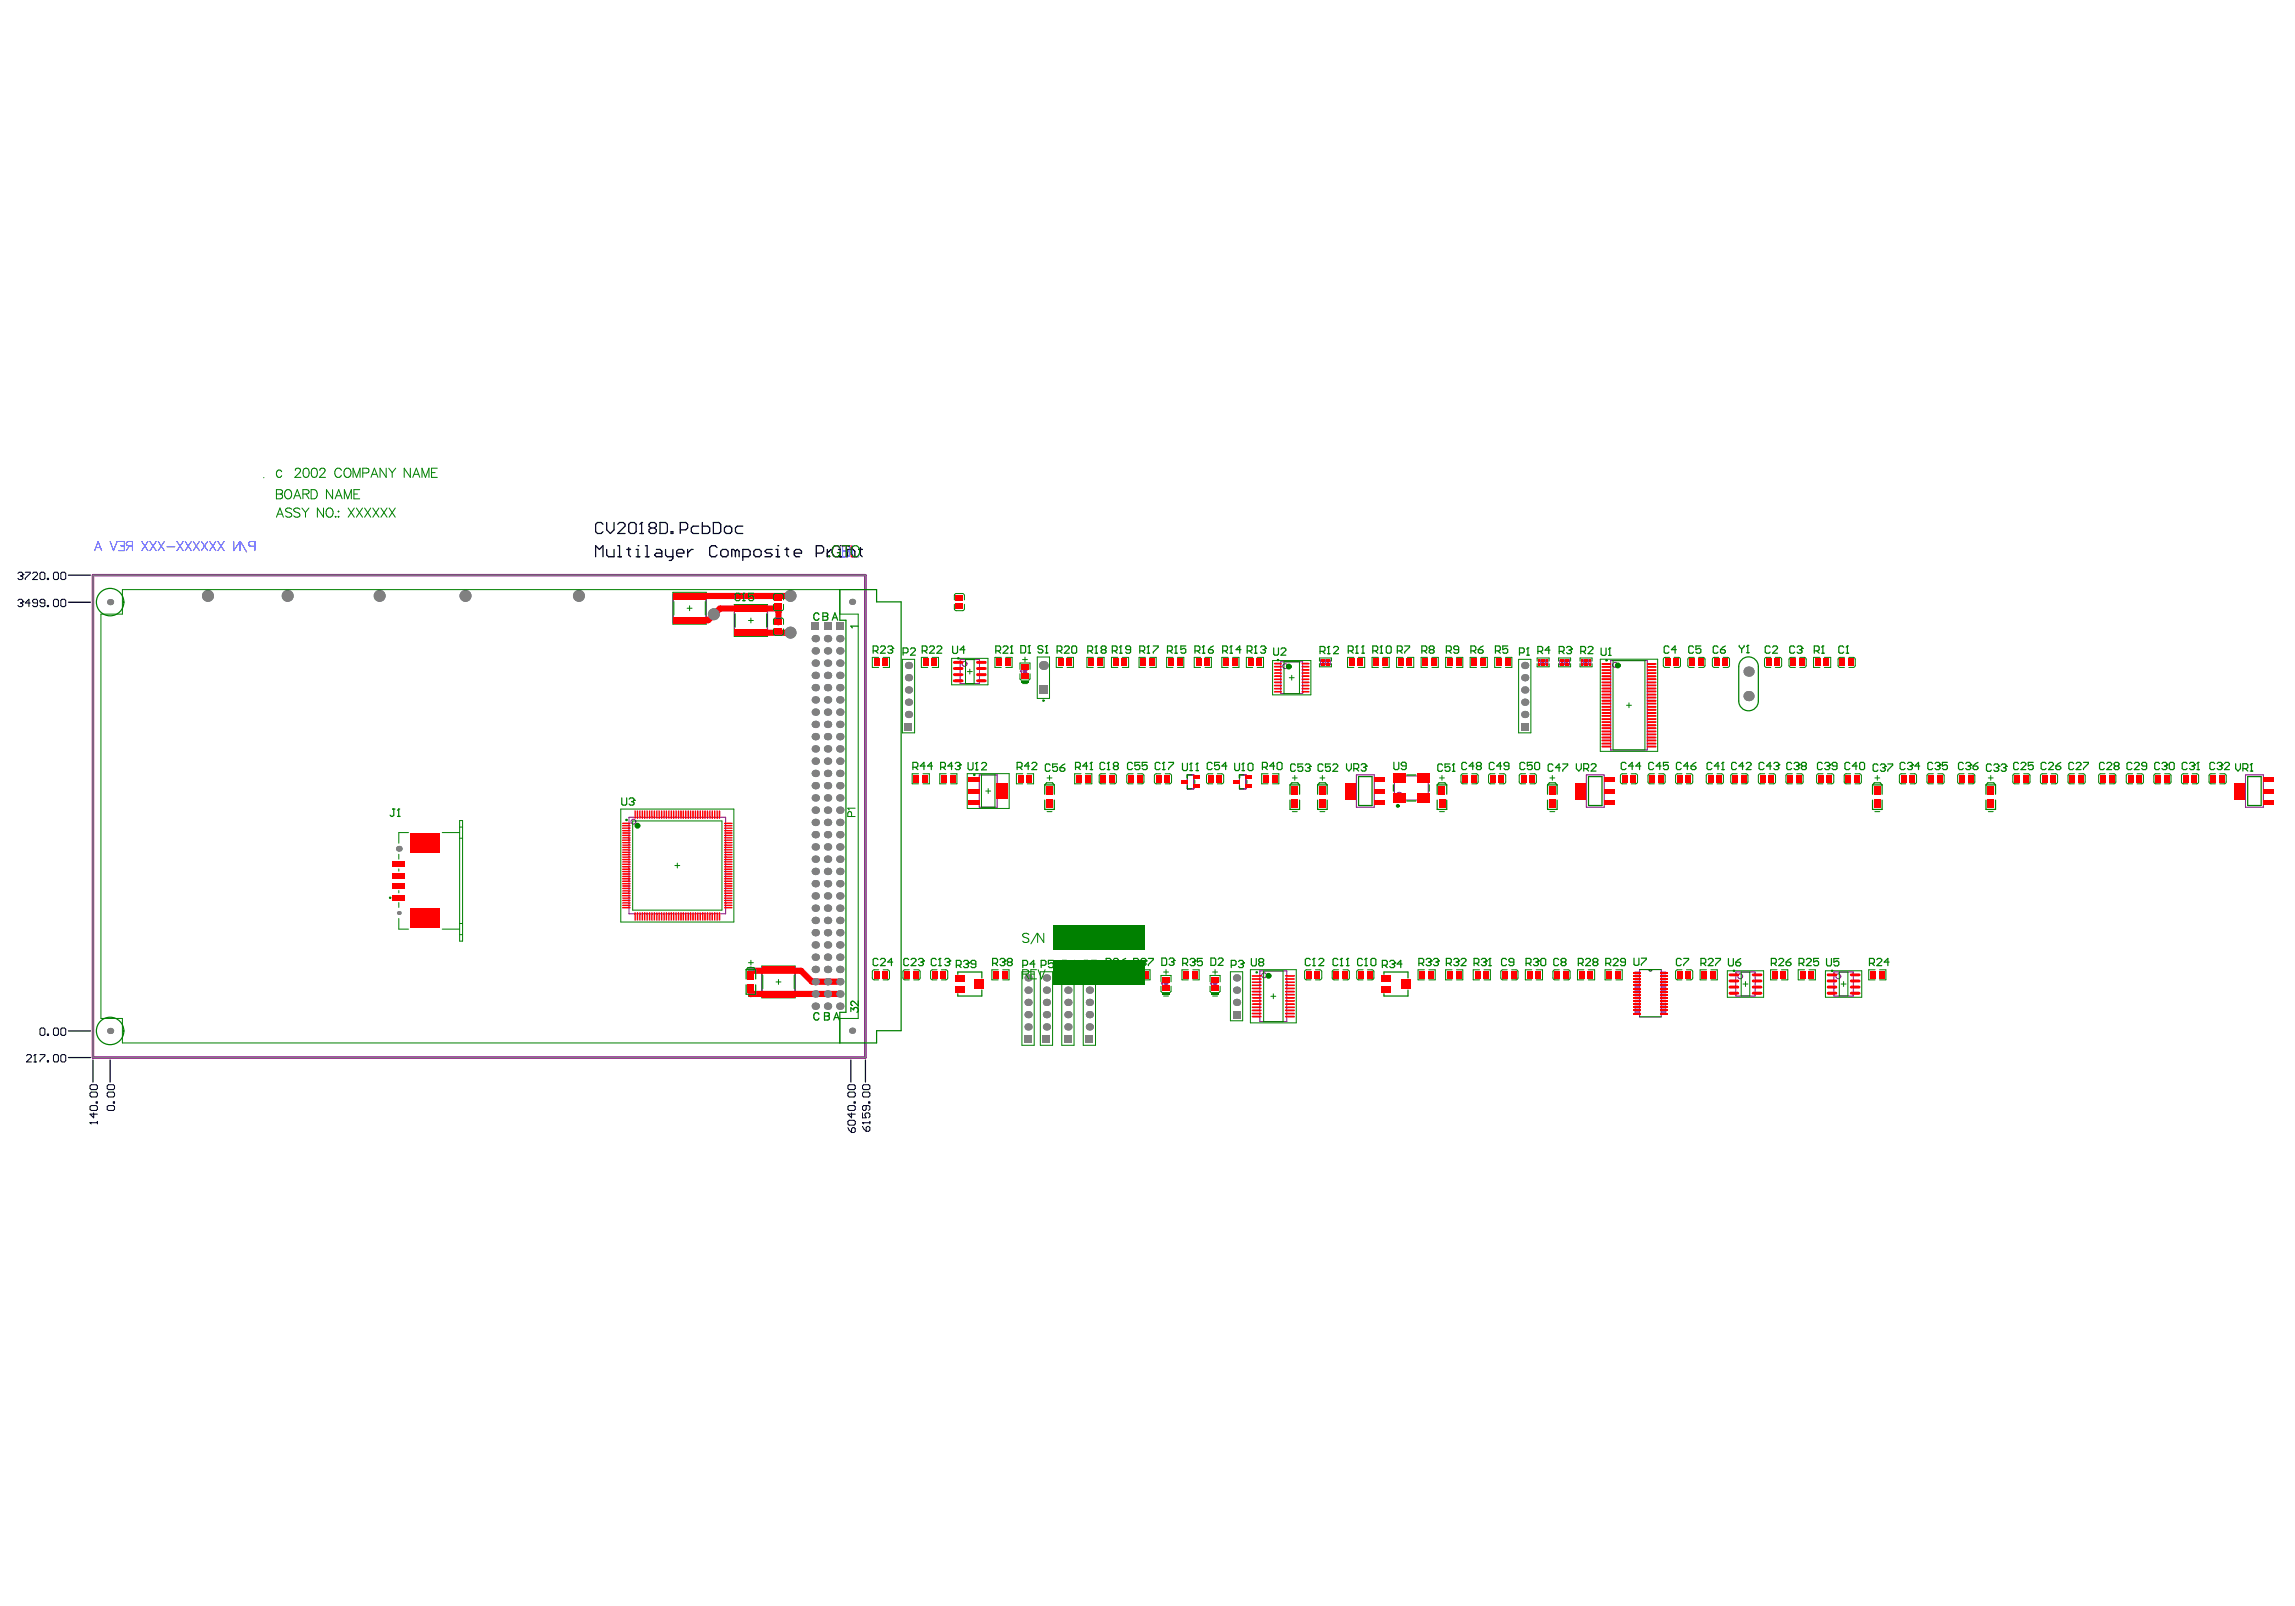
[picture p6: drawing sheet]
<svg xmlns="http://www.w3.org/2000/svg" width="289mm" height="202mm" viewBox="0 0 289 202" stroke-linecap="round" stroke-linejoin="round" font-family="sans-serif">
<path d="M11.7 72.4h97.3v60.7h-97.3z" fill="none" stroke="#808080" stroke-width=".13"/>
<g fill="none" stroke="#008000" stroke-width=".13">
<path d="M84.7 74.6h4.2v4h-4.2zM86.5 76.6h.6M86.8 76.2v.7M92.4 76.1h4.2v4h-4.2zM94.2 78.1h.6M94.5 77.8v.6M119.8 82.9h4.6v3.3h-4.6zM121.8 97.4h5.2v4.4h-5.2zM121.8 84.5h.6M122.1 84.2v.6M124.1 99.6h.6M124.4 99.3v.6"/>
<path d="M128.7 86h.6M128.7 83h.6M129 82.7v.6M131.8 97.9h.6M132.1 97.6v.6M160.2 83.1h4.8v4.4h-4.8zM162.3 85.3h.6M162.6 85v.6M162.7 97.9h.6M163 97.6v.6M166.2 97.9h.6M166.5 97.6v.6"/>
<path d="M181.2 97.9h.6M181.5 97.6v.6M195.1 97.9h.6M195.4 97.6v.6M201.5 83h7.2v11.6h-7.2zM204.8 88.8h.6M205.1 88.5v.6M236 97.9h.7M236.3 97.6v.6M250.3 97.9h.6M250.6 97.6v.6M78.2 101.8h14.2v14.3h-14.2z"/>
<path d="M85 108.9h.6M85.3 108.6v.7M131.8 102.2h.6M162.7 102.2h.6M166.2 102.2h.6M181.2 102.2h.6M195.1 102.2h.6M236 102.2h.7M250.3 102.2h.6M94.2 125.4h.6M94.2 121.2h.6M94.5 120.9v.6"/>
<path d="M95.9 121.6h4.2v4h-4.2zM97.7 123.6h.6M98 123.3v.6M146.5 125.4h.6M146.5 122.3h.6M146.8 122v.6M152.7 125.4h.6M152.7 122.3h.6M153 122v.6M157.4 122.1h5.8v6.6h-5.8zM160 125.4h.6M160.3 125.1v.6"/>
<path d="M217.5 122.2h4.5v3.3h-4.5zM219.4 123.9h.7M219.7 123.5v.7M229.8 122.2h4.6v3.3h-4.6zM231.8 123.9h.6M232.1 123.5v.7"/>
</g>
<g fill="none" stroke="#800080" stroke-width=".13">
<path d="M84.7 74.8h4.2v3.5h-4.2zM92.5 76.3h4.1v3.6h-4.1zM120.9 83h2.4v3h-2.4zM123.3 97.5h2.2v4.1h-2.2zM128.4 84.5l.2 .2M128.5 84.3l.2 .2M128.8 84.7h.5M128.8 84.4h.5l-.3 .3zM129 84.3v.5M149.5 97.5h.8v1.8h-.8zM156 97.5h.8v1.8h-.8zM161.2 83.3h2.8v4h-2.8z"/>
<path d="M166.3 83.1h.2v.6h-.2zM166.6 83.1h.2v.6h-.2zM166.9 83.1h.2v.6h-.2zM167.2 83.1h.3v.6h-.3zM170.8 97.5h2.2v4.1h-2.2zM175.5 97.7h4.3v3h-4.3zM193.7 83.1h.2v.6h-.2zM194 83.1h.2v.6h-.2zM194.3 83.1h.2v.6h-.2zM194.6 83.1h.3v.6h-.3zM196.4 83.1h.2v.6h-.2zM196.7 83.1h.2v.6h-.2z"/>
<path d="M197 83.1h.2v.6h-.2zM197.3 83.1h.3v.6h-.3zM199.1 83.1h.2v.6h-.2zM199.4 83.1h.2v.6h-.2zM199.7 97.5h2.3v4.1h-2.3zM199.7 83.1h.2v.6h-.2zM200 83.1h.3v.6h-.3zM202.8 83.1h4.6v11.3h-4.6zM282.7 97.5h2.2v4.1h-2.2zM79.2 102.9h12.2v12.1h-12.2zM95.9 121.8h4.2v3.6h-4.2zM146.2 123.8l.2 .2"/>
<path d="M146.3 123.7l.1 .2M146.5 123.7h.5l-.2 .3zM146.5 124h.5M146.8 123.6v.5M152.4 123.8l.1 .2M152.4 123.7l.2 .2M152.7 123.7h.5l-.2 .3zM152.7 124h.5M153 123.6v.5M158.6 122.2h3.4v6.4h-3.4zM206.4 122.4h-.6v.1h.6M206.4 122.7h-.6v.2h.6"/>
<path d="M206.4 123.1h-.6v.2h.6M206.4 123.5h-.6v.2h.6M206.4 123.9h-.6v.2h.6M206.4 124.3h-.6v.2h.6M206.4 124.7h-.6v.2h.6M206.4 125.1h-.6v.2h.6M206.4 125.5h-.6v.2h.6M206.4 125.9h-.6v.2h.6M206.4 126.3h-.6v.2h.6M206.4 126.7h-.6v.2h.6M206.4 127.1h-.6v.2h.6M206.4 127.5h-.6v.2h.6"/>
<path d="M206.4 122h2.7v6h-2.7zM207.6 122l.2 .2 .2-.2M209.1 122.4h.6v.1h-.6M209.1 122.7h.6v.2h-.6M209.1 123.1h.6v.2h-.6M209.1 123.5h.6v.2h-.6M209.1 123.9h.6v.2h-.6M209.1 124.3h.6v.2h-.6M209.1 124.7h.6v.2h-.6M209.1 125.1h.6v.2h-.6M209.1 125.5h.6v.2h-.6M209.1 125.9h.6v.2h-.6"/>
<path d="M209.1 126.3h.6v.2h-.6M209.1 126.7h.6v.2h-.6M209.1 127.1h.6v.2h-.6M209.1 127.5h.6v.2h-.6M218.5 122.3h2.5v3.1h-2.5zM230.9 122.3h2.4v3.1h-2.4z"/>
<circle cx="121.4" cy="83.6" r=".31"/>
<circle cx="161.8" cy="83.9" r=".31"/>
<circle cx="203.3" cy="83.7" r=".31"/>
<circle cx="79.7" cy="103.4" r=".31"/>
<circle cx="176.2" cy="100.1" r=".37"/>
<circle cx="159.1" cy="122.8" r=".31"/>
<circle cx="219.1" cy="122.9" r=".31"/>
<circle cx="231.4" cy="122.9" r=".31"/>
</g>
<g fill="none" stroke="#000" stroke-width=".15">
<path d="M8.6 72.4h2.8M8.6 75.8h2.8M75 70.1v-1.4l.5 .5 .4-.5v1.4M75.9 66l-.2-.2h-.5l-.2 .2v.9l.2 .3h.5l.2-.3M76.4 65.8v.9l.4 .5 .5-.5v-.9M76.4 69.2v.6l.2 .3h.7v-.9M77.8 70.1h.4M77.8 68.7h.2v1.4M77.8 66l.2-.2h.5l.2 .2v.2l-.9 1h.9M78.9 69.2h.5M79.2 66l.2-.2h.5l.2 .2v.9l-.2 .3h-.5l-.2-.3zM79.2 68.9v.9l.2 .3"/>
<path d="M80.1 70.1h.4M80.1 69.2h.2v.9M80.3 68.7h.1M80.5 67.2h.5M80.8 65.8h.1M80.8 65.8v1.4M80.8 65.8l-.3 .2M81.2 70.1h.5M81.2 68.7h.3v1.4M81.9 66.5l-.2-.3v-.2l.2-.2h.5l.2 .2v.2l-.2 .3M81.9 66.5l-.2 .2v.2l.2 .3h.5l.2-.3v-.2l-.2-.2M81.9 66.5h.5"/>
<path d="M82.6 69.2h.5l.2 .2v.7h-.7l-.2-.3 .2-.2h.7M83.1 65.8h.7l.2 .2v.9l-.2 .3h-.7zM83.8 69.2v.6l.2 .3h.7M84.5 66.9h.2v.3h-.2zM84.7 69.2v1.1l-.2 .2h-.2M85.2 69.6h.9v-.2l-.2-.2h-.5l-.2 .2v.4l.2 .3h.5M85.6 66.7h.7l.3-.2v-.5l-.3-.2h-.7v1.4M86.6 69.2v.9M87.3 69.2h-.3l-.4 .4M88 66.2h-.7l-.3 .3v.4l.3 .3h.7M88.4 65.8v1.4h.7l.2-.3v-.4l-.2-.3h-.7M89.8 65.8h.7l.2 .2v.9l-.2 .3h-.7z"/>
<path d="M90.3 68.9l-.3-.2h-.4l-.3 .2v.9l.3 .3h.4l.3-.3M90.7 69.4l.3-.2h.4l.3 .2v.4l-.3 .3h-.4l-.3-.3zM91.2 66.5l.2-.3h.5l.2 .3v.4l-.2 .3h-.5l-.2-.3zM92.6 69.4l-.2-.2h-.3v.9M92.6 69.4v.7M92.6 69.4l.2-.2 .3 .2v.7M93.5 70.1h.7l.2-.3v-.4l-.2-.2h-.7v1.3M93.5 66.2h-.7l-.2 .3v.4l.2 .3h.7M94.9 69.4l.2-.2h.5l.2 .2v.4l-.2 .3h-.5l-.2-.3zM97.2 69.2h-.7l-.2 .2 .2 .2h.5l.2 .2-.2 .3h-.7M97.7 70.1h.4M97.7 69.2h.2v.9"/>
<path d="M97.9 68.7h.1M98.8 69.2h.5M99.1 68.9v.9l.2 .3M100 69.6h.9v-.2l-.2-.2h-.5l-.2 .2v.4l.2 .3h.5M102.8 69.6h.7l.2-.2v-.5l-.2-.2h-.7v1.4M104.2 69.2v.9M104.8 69.2h-.2l-.4 .4M105.5 70.1h.5M105.5 69.2h.3v.9M105.8 68.7h.1M106.7 70.1v-.9h.7l.2 .2v.7M108.1 69.2h.5"/>
<path d="M108.3 68.9v.9l.3 .3M8.6 133.1h2.8M8.6 129.8h2.8M11.7 133.4v2.8M13.9 133.4v2.8M107.1 133.4v2.8M109 133.4v2.8"/>
</g>
<g fill="none" stroke="#000" stroke-width=".13">
<path d="M2.3 75.6l.1-.2h.3l.2 .2v.1M2.3 72.2l.1-.2h.3l.2 .2v.1M2.6 75.9h.1M2.6 72.5h.1M2.7 72.5l.2 .1v.2l-.2 .1h-.3l-.1-.1M2.7 75.9l.2 .1v.2l-.2 .2h-.3l-.1-.2M2.9 75.7h.1M2.9 72.3h.1M2.9 75.7l-.2 .2M2.9 72.3l-.2 .2M3.2 72h.6v.2l-.6 .6v.1M3.8 75.9h-.6l.4-.5v1"/>
<path d="M4.1 72.2l.2-.2h.3l.1 .2v.1l-.6 .6h.6M4.7 75.9h-.4l-.2-.2v-.1l.2-.2h.3l.1 .2v.6l-.1 .2h-.3l-.2-.2M5 72.2l.2-.2h.3l.2 .2v.6l-.2 .1h-.3l-.2-.1zM5.7 75.9h-.5l-.2-.2v-.1l.2-.2h.3l.2 .2v.6l-.2 .2h-.3l-.2-.2M6 72.8h.1v.1h-.1zM6 76.2h.1v.2h-.1zM6.7 72.2l.2-.2h.3l.1 .2v.6l-.1 .1h-.3l-.2-.1zM6.7 75.6l.2-.2h.3l.1 .2v.6l-.1 .2h-.3l-.2-.2zM7.7 72.2l.1-.2h.3l.2 .2v.6l-.2 .1h-.3l-.1-.1zM7.7 75.6l.1-.2h.3l.2 .2v.6l-.2 .2h-.3l-.1-.2zM3.3 132.9l.2-.2h.3l.2 .2v.1l-.7 .7h.7M4.3 133.7h.3"/>
<path d="M4.4 132.7h.1M4.4 132.7v1M4.4 132.7l-.1 .2M5 129.5l.2-.1h.3l.2 .1v.7l-.2 .1h-.3l-.2-.1zM5 132.7h.7v.2l-.7 .6v.2M6 130.2h.1v.1h-.1zM6 133.5h.1v.2h-.1zM6.7 129.5l.2-.1h.3l.1 .1v.7l-.1 .1h-.3l-.2-.1zM6.7 132.9l.2-.2h.3l.1 .2v.6l-.1 .2h-.3l-.2-.2zM7.7 129.5l.1-.1h.3l.2 .1v.7l-.2 .1h-.3l-.1-.1zM7.7 132.9l.1-.2h.3l.2 .2v.6l-.2 .2h-.3l-.1-.2zM11.3 136.7l.2-.2h.6l.2 .2v.3l-.2 .1h-.6l-.2-.1z"/>
<path d="M11.3 137.6l.2-.1h.6l.2 .1v.3l-.2 .2h-.6l-.2-.2zM11.3 139.3l.2-.1h.6l.2 .1v.3l-.2 .2h-.6l-.2-.2zM12.1 138.7h.2v.1h-.2zM13.5 139.3l.1-.1h.7l.1 .1v.3l-.1 .2h-.7l-.1-.2zM13.5 137.6l.1-.1h.7l.1 .1v.3l-.1 .2h-.7l-.1-.2zM13.5 136.7l.1-.2h.7l.1 .2v.3l-.1 .1h-.7l-.1-.1zM14.3 138.7h.1v.1h-.1zM106.7 139.3l.2-.1h.6l.2 .1v.3l-.2 .2h-.6l-.2-.2zM106.7 137.6l.2-.1h.6l.2 .1v.3l-.2 .2h-.6l-.2-.2zM106.7 136.7l.2-.2h.6l.2 .2v.3l-.2 .1h-.6l-.2-.1zM107.5 138.7h.2v.1h-.2zM108.6 137.6l.1-.1h.7l.1 .1v.3l-.1 .2h-.7l-.1-.2z"/>
<path d="M108.6 136.7l.1-.2h.7l.1 .2v.3l-.1 .1h-.7l-.1-.1zM109 139.2v.4l-.1 .2h-.2l-.1-.2v-.3l.1-.1h.7l.1 .1v.3l-.1 .2M109.4 138.7h.1v.1h-.1zM11.3 141.3h.1M11.3 141.3h1M11.3 141.3l.2 .2M11.8 140.1v.6l-.5-.5h1M12.3 141.2v.3M106.7 141.2l.2-.2h.6l.2 .2v.3l-.2 .1h-.6l-.2-.1zM106.7 141.9l.5 .6M107.2 140.1v.6l-.5-.5h1M107.2 142.1l.2-.2h.1l.2 .2v.3l-.2 .1h-.3z"/>
<path d="M108.6 141.3h.1M108.6 141.3h.9M108.6 141.8l.4 .6M108.6 140.1v.6h.4l-.1-.3v-.2l.1-.1h.4l.1 .1v.3l-.1 .2M108.6 141.3l.1 .2M109 141.9l.2-.1h.2l.1 .1v.3l-.1 .2h-.4zM109.5 141.2v.3"/>
</g>
<path d="M11.7 72.4h97.3v60.7h-97.3z" fill="none" stroke="#800080" stroke-width=".31"/>
<path d="M104.4 69.9l.1 .1-.1 .1zM105.8 69a.52 .52 0 0 0-.6-.3 .52 .52 0 0 0-.4 .5 .62 .62 0 0 0 .1 .7 .62 .62 0 0 0 .7 .1l.2-.2v-.2h-.4M106.1 68.7l.8 .1a.34 .34 0 0 1 0 .5l-.2 .1h.2a.37 .37 0 0 1 .1 .4 .37 .37 0 0 1-.3 .3h-.6zM106.1 69.4h.6M107.3 68.7v1.4h.8" fill="none" stroke="#00f" stroke-width=".14"/>
<g fill="none" stroke="#00f" stroke-width=".13">
<path d="M11.9 69.3l.5-1.1 .4 1.1M12.1 68.9h.5M13.9 68.2l.4 1.1 .4-1.1M14.9 68.2h.8v1.1h-.8M15.2 68.7h.5M16.3 68.7l-.4 .6M16.7 68.7h-.5a.29 .29 0 0 1-.3-.3l.3-.2h.5v1.1M17.8 68.2l.8 1.1M18.6 68.2l-.8 1.1M18.9 68.2l.8 1.1M19.7 68.2l-.8 1.1M19.9 68.2l.8 1.1"/>
<path d="M20.7 68.2l-.8 1.1M21 68.8h1M22.3 68.2l.8 1.1M23.1 68.2l-.8 1.1M23.3 68.2l.8 1.1M24.1 68.2l-.8 1.1M24.3 68.2l.8 1.1M25.1 68.2l-.8 1.1M25.4 68.2l.7 1.1M26.1 68.2l-.7 1.1M26.4 68.2l.8 1.1M27.2 68.2l-.8 1.1"/>
<path d="M27.4 68.2l.8 1.1M28.2 68.2l-.8 1.1M29.4 68.2v1.1l.8-1.1v1.1M30.3 68.2l.7 1.3M32.1 68.8h-.5a.3 .3 0 0 1-.3-.3 .3 .3 0 0 1 .1-.3h.7v1.1"/>
</g>
<g fill="#808080">
<circle cx="89.9" cy="77.3" r=".76"/>
<circle cx="99.5" cy="75" r=".76"/>
<circle cx="58.6" cy="75" r=".76"/>
<circle cx="47.8" cy="75" r=".76"/>
<circle cx="36.2" cy="75" r=".76"/>
<circle cx="26.2" cy="75" r=".76"/>
<circle cx="72.9" cy="75" r=".76"/>
<circle cx="99.5" cy="79.6" r=".76"/>
<circle cx="99.5" cy="122" r=".37"/>
<circle cx="96.4" cy="122" r=".37"/>
<circle cx="94.5" cy="122" r=".37"/>
<circle cx="98" cy="122" r=".37"/>
<circle cx="99.5" cy="125.1" r=".37"/>
<circle cx="104.2" cy="122" r=".46"/>
<circle cx="105.7" cy="122" r=".46"/>
<circle cx="104.2" cy="115.9" r=".46"/>
<circle cx="105.7" cy="115.9" r=".46"/>
<circle cx="104.2" cy="109.7" r=".46"/>
<circle cx="105.7" cy="109.7" r=".46"/>
<circle cx="104.2" cy="103.5" r=".46"/>
<circle cx="105.7" cy="103.5" r=".46"/>
<circle cx="104.2" cy="97.3" r=".46"/>
<circle cx="105.7" cy="97.3" r=".46"/>
<circle cx="104.2" cy="91.2" r=".46"/>
<circle cx="105.7" cy="91.2" r=".46"/>
<circle cx="104.2" cy="85" r=".46"/>
<circle cx="105.7" cy="85" r=".46"/>
<circle cx="114.4" cy="89.9" r=".46"/>
<circle cx="114.4" cy="83.8" r=".46"/>
<circle cx="129.4" cy="124.6" r=".46"/>
<circle cx="131.7" cy="124.6" r=".46"/>
<circle cx="134.4" cy="124.6" r=".46"/>
<circle cx="155.7" cy="124.6" r=".46"/>
<circle cx="50.2" cy="106.8" r=".36"/>
<circle cx="104.2" cy="125.1" r=".46"/>
<circle cx="104.2" cy="126.6" r=".46"/>
<circle cx="105.7" cy="126.6" r=".46"/>
<circle cx="105.7" cy="125.1" r=".46"/>
<circle cx="104.2" cy="120.5" r=".46"/>
<circle cx="104.2" cy="123.6" r=".46"/>
<circle cx="105.7" cy="123.6" r=".46"/>
<circle cx="105.7" cy="120.5" r=".46"/>
<circle cx="104.2" cy="117.4" r=".46"/>
<circle cx="104.2" cy="118.9" r=".46"/>
<circle cx="105.7" cy="118.9" r=".46"/>
<circle cx="105.7" cy="117.4" r=".46"/>
<circle cx="104.2" cy="112.8" r=".46"/>
<circle cx="104.2" cy="111.2" r=".46"/>
<circle cx="105.7" cy="112.8" r=".46"/>
<circle cx="105.7" cy="111.2" r=".46"/>
<circle cx="104.2" cy="108.1" r=".46"/>
<circle cx="104.2" cy="106.6" r=".46"/>
<circle cx="105.7" cy="108.1" r=".46"/>
<circle cx="105.7" cy="106.6" r=".46"/>
<circle cx="104.2" cy="102" r=".46"/>
<circle cx="104.2" cy="100.4" r=".46"/>
<circle cx="105.7" cy="102" r=".46"/>
<circle cx="105.7" cy="100.4" r=".46"/>
<circle cx="104.2" cy="98.9" r=".46"/>
<circle cx="104.2" cy="95.8" r=".46"/>
<circle cx="105.7" cy="98.9" r=".46"/>
<circle cx="105.7" cy="95.8" r=".46"/>
<circle cx="104.2" cy="94.3" r=".46"/>
<circle cx="104.2" cy="92.7" r=".46"/>
<circle cx="105.7" cy="94.3" r=".46"/>
<circle cx="105.7" cy="92.7" r=".46"/>
<circle cx="104.2" cy="88.1" r=".46"/>
<circle cx="104.2" cy="86.6" r=".46"/>
<circle cx="105.7" cy="88.1" r=".46"/>
<circle cx="105.7" cy="86.6" r=".46"/>
<circle cx="104.2" cy="83.5" r=".46"/>
<circle cx="104.2" cy="81.9" r=".46"/>
<circle cx="105.7" cy="83.5" r=".46"/>
<circle cx="105.7" cy="81.9" r=".46"/>
<circle cx="114.4" cy="86.8" r=".46"/>
<circle cx="114.4" cy="88.4" r=".46"/>
<circle cx="129.4" cy="126.2" r=".46"/>
<circle cx="129.4" cy="127.7" r=".46"/>
<circle cx="131.7" cy="126.2" r=".46"/>
<circle cx="131.7" cy="127.7" r=".46"/>
<circle cx="129.4" cy="123.1" r=".46"/>
<circle cx="131.7" cy="123.1" r=".46"/>
<circle cx="131.4" cy="83.8" r=".56"/>
<circle cx="134.4" cy="126.2" r=".46"/>
<circle cx="134.4" cy="127.7" r=".46"/>
<circle cx="134.4" cy="123.1" r=".46"/>
<circle cx="155.7" cy="126.2" r=".46"/>
<circle cx="155.7" cy="123.1" r=".46"/>
<circle cx="220.1" cy="87.6" r=".64"/>
<circle cx="50.2" cy="114.9" r=".24"/>
<circle cx="104.2" cy="114.3" r=".46"/>
<circle cx="105.7" cy="114.3" r=".46"/>
<circle cx="104.2" cy="105.1" r=".46"/>
<circle cx="104.2" cy="89.6" r=".46"/>
<circle cx="105.7" cy="105.1" r=".46"/>
<circle cx="105.7" cy="89.6" r=".46"/>
<circle cx="104.2" cy="80.4" r=".46"/>
<circle cx="105.7" cy="80.4" r=".46"/>
<circle cx="114.4" cy="85.3" r=".46"/>
<circle cx="129.4" cy="129.3" r=".46"/>
<circle cx="131.7" cy="129.3" r=".46"/>
<circle cx="134.4" cy="129.3" r=".46"/>
<circle cx="220.1" cy="84.5" r=".64"/>
<circle cx="53.5" cy="114.8" r=".22"/>
<circle cx="102.6" cy="122" r=".46"/>
<circle cx="102.6" cy="115.9" r=".46"/>
<circle cx="102.6" cy="109.7" r=".46"/>
<circle cx="102.6" cy="103.5" r=".46"/>
<circle cx="102.6" cy="97.3" r=".46"/>
<circle cx="102.6" cy="91.2" r=".46"/>
<circle cx="102.6" cy="85" r=".46"/>
<circle cx="137.1" cy="124.6" r=".46"/>
<circle cx="192" cy="89.9" r=".46"/>
<circle cx="192" cy="83.8" r=".46"/>
<circle cx="53.5" cy="106.9" r=".22"/>
<circle cx="102.6" cy="125.1" r=".46"/>
<circle cx="102.6" cy="126.6" r=".46"/>
<circle cx="102.6" cy="120.5" r=".46"/>
<circle cx="102.6" cy="123.6" r=".46"/>
<circle cx="102.6" cy="118.9" r=".46"/>
<circle cx="102.6" cy="117.4" r=".46"/>
<circle cx="102.6" cy="112.8" r=".46"/>
<circle cx="102.6" cy="111.2" r=".46"/>
<circle cx="102.6" cy="108.1" r=".46"/>
<circle cx="102.6" cy="106.6" r=".46"/>
<circle cx="102.6" cy="102" r=".46"/>
<circle cx="102.6" cy="100.4" r=".46"/>
<circle cx="102.6" cy="98.9" r=".46"/>
<circle cx="102.6" cy="95.8" r=".46"/>
<circle cx="102.6" cy="94.3" r=".46"/>
<circle cx="102.6" cy="92.7" r=".46"/>
<circle cx="102.6" cy="88.1" r=".46"/>
<circle cx="102.6" cy="86.6" r=".46"/>
<circle cx="102.6" cy="83.5" r=".46"/>
<circle cx="102.6" cy="81.9" r=".46"/>
<circle cx="137.1" cy="126.2" r=".46"/>
<circle cx="137.1" cy="127.7" r=".46"/>
<circle cx="137.1" cy="123.1" r=".46"/>
<circle cx="192" cy="86.8" r=".46"/>
<circle cx="192" cy="88.4" r=".46"/>
<circle cx="13.9" cy="129.8" r=".39"/>
<circle cx="13.9" cy="75.8" r=".39"/>
<circle cx="107.3" cy="129.7" r=".39"/>
<circle cx="102.6" cy="114.3" r=".46"/>
<circle cx="102.6" cy="105.1" r=".46"/>
<circle cx="102.6" cy="89.6" r=".46"/>
<circle cx="102.6" cy="80.4" r=".46"/>
<circle cx="107.3" cy="75.8" r=".39"/>
<circle cx="137.1" cy="129.3" r=".46"/>
<circle cx="192" cy="85.3" r=".46"/>
</g>
<g fill="#808080">
<path d="M105.3 78.4h.9v.9h-.9z" fill-rule="evenodd"/>
<path d="M103.7 78.4h.9v.9h-.9z" fill-rule="evenodd"/>
<path d="M129 130.3h.9v1h-.9z" fill-rule="evenodd"/>
<path d="M131.3 130.3h.9v1h-.9z" fill-rule="evenodd"/>
<path d="M134 130.3h.9v1h-.9z" fill-rule="evenodd"/>
<path d="M113.9 91h.9v.9h-.9z" fill-rule="evenodd"/>
<path d="M130.8 86.3h1.1v1.1h-1.1z" fill-rule="evenodd"/>
<path d="M155.2 127.2h.9v1h-.9z" fill-rule="evenodd"/>
<path d="M102.2 78.4h.9v.9h-.9z" fill-rule="evenodd"/>
<path d="M136.7 130.3h.9v1h-.9z" fill-rule="evenodd"/>
<path d="M191.5 91h.9v.9h-.9z" fill-rule="evenodd"/>
</g>
<path d="M86.8 75h.1M93 79.6h.1" fill="none" stroke="#f00" stroke-width=".15"/>
<path d="M86.8 75h12.8M93 79.6h6.6M98 76.3v2M98 76.6h-7.4l-1.4 1.5h-2.4M94.5 125.1h11.2M94.5 122.2h6.3l1.4 1.4h3.5M94.6 125.1h-.1" fill="none" stroke="#f00" stroke-width=".77"/>
<path d="M104.4 69.9l.1 .1-.1 .1zM105.8 69a.52 .52 0 0 0-.6-.3 .52 .52 0 0 0-.4 .5 .62 .62 0 0 0 .1 .7 .62 .62 0 0 0 .7 .1l.2-.2v-.2h-.4M106.1 68.7h.9M106.5 68.7v1.4M107.2 68.7v1.4h.7" fill="none" stroke="#f00" stroke-width=".14"/>
<g fill="#808080">
<circle cx="89.9" cy="77.3" r=".76"/>
<circle cx="99.5" cy="75" r=".76"/>
<circle cx="58.6" cy="75" r=".76"/>
<circle cx="47.8" cy="75" r=".76"/>
<circle cx="36.2" cy="75" r=".76"/>
<circle cx="26.2" cy="75" r=".76"/>
<circle cx="72.9" cy="75" r=".76"/>
<circle cx="99.5" cy="79.6" r=".76"/>
<circle cx="99.5" cy="122" r=".37"/>
<circle cx="96.4" cy="122" r=".37"/>
<circle cx="94.5" cy="122" r=".37"/>
<circle cx="98" cy="122" r=".37"/>
<circle cx="99.5" cy="125.1" r=".37"/>
<circle cx="104.2" cy="122" r=".46"/>
<circle cx="105.7" cy="122" r=".46"/>
<circle cx="104.2" cy="115.9" r=".46"/>
<circle cx="105.7" cy="115.9" r=".46"/>
<circle cx="104.2" cy="109.7" r=".46"/>
<circle cx="105.7" cy="109.7" r=".46"/>
<circle cx="104.2" cy="103.5" r=".46"/>
<circle cx="105.7" cy="103.5" r=".46"/>
<circle cx="104.2" cy="97.3" r=".46"/>
<circle cx="105.7" cy="97.3" r=".46"/>
<circle cx="104.2" cy="91.2" r=".46"/>
<circle cx="105.7" cy="91.2" r=".46"/>
<circle cx="104.2" cy="85" r=".46"/>
<circle cx="105.7" cy="85" r=".46"/>
<circle cx="114.4" cy="89.9" r=".46"/>
<circle cx="114.4" cy="83.8" r=".46"/>
<circle cx="129.4" cy="124.6" r=".46"/>
<circle cx="131.7" cy="124.6" r=".46"/>
<circle cx="134.4" cy="124.6" r=".46"/>
<circle cx="155.7" cy="124.6" r=".46"/>
<circle cx="50.2" cy="106.8" r=".36"/>
<circle cx="104.2" cy="125.1" r=".46"/>
<circle cx="104.2" cy="126.6" r=".46"/>
<circle cx="105.7" cy="126.6" r=".46"/>
<circle cx="105.7" cy="125.1" r=".46"/>
<circle cx="104.2" cy="120.5" r=".46"/>
<circle cx="104.2" cy="123.6" r=".46"/>
<circle cx="105.7" cy="123.6" r=".46"/>
<circle cx="105.7" cy="120.5" r=".46"/>
<circle cx="104.2" cy="117.4" r=".46"/>
<circle cx="104.2" cy="118.9" r=".46"/>
<circle cx="105.7" cy="118.9" r=".46"/>
<circle cx="105.7" cy="117.4" r=".46"/>
<circle cx="104.2" cy="112.8" r=".46"/>
<circle cx="104.2" cy="111.2" r=".46"/>
<circle cx="105.7" cy="112.8" r=".46"/>
<circle cx="105.7" cy="111.2" r=".46"/>
<circle cx="104.2" cy="108.1" r=".46"/>
<circle cx="104.2" cy="106.6" r=".46"/>
<circle cx="105.7" cy="108.1" r=".46"/>
<circle cx="105.7" cy="106.6" r=".46"/>
<circle cx="104.2" cy="102" r=".46"/>
<circle cx="104.2" cy="100.4" r=".46"/>
<circle cx="105.7" cy="102" r=".46"/>
<circle cx="105.7" cy="100.4" r=".46"/>
<circle cx="104.2" cy="98.9" r=".46"/>
<circle cx="104.2" cy="95.8" r=".46"/>
<circle cx="105.7" cy="98.9" r=".46"/>
<circle cx="105.7" cy="95.8" r=".46"/>
<circle cx="104.2" cy="94.3" r=".46"/>
<circle cx="104.2" cy="92.7" r=".46"/>
<circle cx="105.7" cy="94.3" r=".46"/>
<circle cx="105.7" cy="92.7" r=".46"/>
<circle cx="104.2" cy="88.1" r=".46"/>
<circle cx="104.2" cy="86.6" r=".46"/>
<circle cx="105.7" cy="88.1" r=".46"/>
<circle cx="105.7" cy="86.6" r=".46"/>
<circle cx="104.2" cy="83.5" r=".46"/>
<circle cx="104.2" cy="81.9" r=".46"/>
<circle cx="105.7" cy="83.5" r=".46"/>
<circle cx="105.7" cy="81.9" r=".46"/>
<circle cx="114.4" cy="86.8" r=".46"/>
<circle cx="114.4" cy="88.4" r=".46"/>
<circle cx="129.4" cy="126.2" r=".46"/>
<circle cx="129.4" cy="127.7" r=".46"/>
<circle cx="131.7" cy="126.2" r=".46"/>
<circle cx="131.7" cy="127.7" r=".46"/>
<circle cx="129.4" cy="123.1" r=".46"/>
<circle cx="131.7" cy="123.1" r=".46"/>
<circle cx="131.4" cy="83.8" r=".56"/>
<circle cx="134.4" cy="126.2" r=".46"/>
<circle cx="134.4" cy="127.7" r=".46"/>
<circle cx="134.4" cy="123.1" r=".46"/>
<circle cx="155.7" cy="126.2" r=".46"/>
<circle cx="155.7" cy="123.1" r=".46"/>
<circle cx="220.1" cy="87.6" r=".64"/>
<circle cx="50.2" cy="114.9" r=".24"/>
<circle cx="104.2" cy="114.3" r=".46"/>
<circle cx="105.7" cy="114.3" r=".46"/>
<circle cx="104.2" cy="105.1" r=".46"/>
<circle cx="104.2" cy="89.6" r=".46"/>
<circle cx="105.7" cy="105.1" r=".46"/>
<circle cx="105.7" cy="89.6" r=".46"/>
<circle cx="104.2" cy="80.4" r=".46"/>
<circle cx="105.7" cy="80.4" r=".46"/>
<circle cx="114.4" cy="85.3" r=".46"/>
<circle cx="129.4" cy="129.3" r=".46"/>
<circle cx="131.7" cy="129.3" r=".46"/>
<circle cx="134.4" cy="129.3" r=".46"/>
<circle cx="220.1" cy="84.5" r=".64"/>
<circle cx="53.5" cy="114.8" r=".22"/>
<circle cx="102.6" cy="122" r=".46"/>
<circle cx="102.6" cy="115.9" r=".46"/>
<circle cx="102.6" cy="109.7" r=".46"/>
<circle cx="102.6" cy="103.5" r=".46"/>
<circle cx="102.6" cy="97.3" r=".46"/>
<circle cx="102.6" cy="91.2" r=".46"/>
<circle cx="102.6" cy="85" r=".46"/>
<circle cx="137.1" cy="124.6" r=".46"/>
<circle cx="192" cy="89.9" r=".46"/>
<circle cx="192" cy="83.8" r=".46"/>
<circle cx="53.5" cy="106.9" r=".22"/>
<circle cx="102.6" cy="125.1" r=".46"/>
<circle cx="102.6" cy="126.6" r=".46"/>
<circle cx="102.6" cy="120.5" r=".46"/>
<circle cx="102.6" cy="123.6" r=".46"/>
<circle cx="102.6" cy="118.9" r=".46"/>
<circle cx="102.6" cy="117.4" r=".46"/>
<circle cx="102.6" cy="112.8" r=".46"/>
<circle cx="102.6" cy="111.2" r=".46"/>
<circle cx="102.6" cy="108.1" r=".46"/>
<circle cx="102.6" cy="106.6" r=".46"/>
<circle cx="102.6" cy="102" r=".46"/>
<circle cx="102.6" cy="100.4" r=".46"/>
<circle cx="102.6" cy="98.9" r=".46"/>
<circle cx="102.6" cy="95.8" r=".46"/>
<circle cx="102.6" cy="94.3" r=".46"/>
<circle cx="102.6" cy="92.7" r=".46"/>
<circle cx="102.6" cy="88.1" r=".46"/>
<circle cx="102.6" cy="86.6" r=".46"/>
<circle cx="102.6" cy="83.5" r=".46"/>
<circle cx="102.6" cy="81.9" r=".46"/>
<circle cx="137.1" cy="126.2" r=".46"/>
<circle cx="137.1" cy="127.7" r=".46"/>
<circle cx="137.1" cy="123.1" r=".46"/>
<circle cx="192" cy="86.8" r=".46"/>
<circle cx="192" cy="88.4" r=".46"/>
<circle cx="13.9" cy="129.8" r=".39"/>
<circle cx="13.9" cy="75.8" r=".39"/>
<circle cx="107.3" cy="129.7" r=".39"/>
<circle cx="102.6" cy="114.3" r=".46"/>
<circle cx="102.6" cy="105.1" r=".46"/>
<circle cx="102.6" cy="89.6" r=".46"/>
<circle cx="102.6" cy="80.4" r=".46"/>
<circle cx="107.3" cy="75.8" r=".39"/>
<circle cx="137.1" cy="129.3" r=".46"/>
<circle cx="192" cy="85.3" r=".46"/>
</g>
<g fill="#808080">
<path d="M105.3 78.4h.9v.9h-.9z" fill-rule="evenodd"/>
<path d="M103.7 78.4h.9v.9h-.9z" fill-rule="evenodd"/>
<path d="M129 130.3h.9v1h-.9z" fill-rule="evenodd"/>
<path d="M131.3 130.3h.9v1h-.9z" fill-rule="evenodd"/>
<path d="M134 130.3h.9v1h-.9z" fill-rule="evenodd"/>
<path d="M113.9 91h.9v.9h-.9z" fill-rule="evenodd"/>
<path d="M130.8 86.3h1.1v1.1h-1.1z" fill-rule="evenodd"/>
<path d="M155.2 127.2h.9v1h-.9z" fill-rule="evenodd"/>
<path d="M102.2 78.4h.9v.9h-.9z" fill-rule="evenodd"/>
<path d="M136.7 130.3h.9v1h-.9z" fill-rule="evenodd"/>
<path d="M191.5 91h.9v.9h-.9z" fill-rule="evenodd"/>
</g>
<g fill="none" stroke="#f00" stroke-width=".19">
<path d="M91.2 114.2h.9M91.2 113.6h.9M91.2 113.3h.9M91.2 113h.9M91.2 112.4h.9M91.2 112.1h.9M91.2 111.8h.9M91.2 111.2h.9M91.2 110.9h.9M91.2 110.6h.9M91.2 110h.9M91.2 109.7h.9"/>
<path d="M91.2 109.4h.9M91.2 108.8h.9M91.2 108.5h.9M91.2 108.2h.9M91.2 107.6h.9M91.2 107.3h.9M91.2 107h.9M91.2 106.4h.9M91.2 106.1h.9M91.2 105.8h.9M91.2 105.1h.9M91.2 104.8h.9"/>
<path d="M91.2 104.5h.9M91.2 103.9h.9M91.2 103.6h.9"/>
</g>
<path d="M156.8 98.8h.8v.4h-.8z" fill-rule="evenodd" fill="#f00"/>
<path d="M160.5 87.1h.8M160.5 86.7h.8M160.5 86.3h.8M160.5 85.9h.8M160.5 85.5h.8M160.5 85.1h.8M160.5 84.7h.8M160.5 84.3h.8M160.5 83.9h.8M160.5 83.5h.8" fill="none" stroke="#f00" stroke-width=".22"/>
<g fill="#f00">
<path d="M167.2 83.5h.3v.3h-.3z" fill-rule="evenodd"/>
<path d="M166.6 83.5h.2v.3h-.2z" fill-rule="evenodd"/>
<path d="M166.9 83.5h.2v.3h-.2z" fill-rule="evenodd"/>
<path d="M193.7 83.5h.2v.3h-.2z" fill-rule="evenodd"/>
<path d="M194 83.5h.2v.3h-.2z" fill-rule="evenodd"/>
<path d="M194.3 83.5h.2v.3h-.2z" fill-rule="evenodd"/>
<path d="M195 100.6h.8v1.1h-.8z" fill-rule="evenodd"/>
<path d="M196.4 83.5h.2v.3h-.2z" fill-rule="evenodd"/>
<path d="M196.7 83.5h.2v.3h-.2z" fill-rule="evenodd"/>
<path d="M197 83.5h.2v.3h-.2z" fill-rule="evenodd"/>
<path d="M197.3 83.5h.3v.3h-.3z" fill-rule="evenodd"/>
<path d="M199.1 83.5h.2v.3h-.2z" fill-rule="evenodd"/>
<path d="M199.4 83.5h.2v.3h-.2z" fill-rule="evenodd"/>
<path d="M200 83.5h.3v.3h-.3z" fill-rule="evenodd"/>
<path d="M235.9 100.6h.9v1.1h-.9z" fill-rule="evenodd"/>
</g>
<g fill="none" stroke="#f00" stroke-width=".19">
<path d="M80.3 102.1v.9M80.3 114.9v.9M80.6 102.1v.9M80.6 114.9v.9M80.9 102.1v.9M80.9 114.9v.9M81.5 102.1v.9M81.5 114.9v.9M81.8 102.1v.9M81.8 114.9v.9M82.1 102.1v.9M82.1 114.9v.9"/>
<path d="M82.7 102.1v.9M82.7 114.9v.9M83 102.1v.9M83 114.9v.9M83.3 102.1v.9M83.3 114.9v.9M83.9 102.1v.9M83.9 114.9v.9M84.2 102.1v.9M84.2 114.9v.9M84.5 102.1v.9M84.5 114.9v.9"/>
<path d="M85.1 102.1v.9M85.1 114.9v.9M85.4 102.1v.9M85.4 114.9v.9M85.7 102.1v.9M85.7 114.9v.9M86.3 102.1v.9M86.3 114.9v.9M86.6 102.1v.9M86.6 114.9v.9M86.9 102.1v.9M86.9 114.9v.9"/>
<path d="M87.6 102.1v.9M87.6 114.9v.9M87.8 102.1v.9M87.8 114.9v.9M88.2 102.1v.9M88.2 114.9v.9M88.5 102.1v.9M88.5 114.9v.9M88.8 102.1v.9M88.8 114.9v.9M89.1 102.1v.9M89.1 114.9v.9"/>
<path d="M89.4 102.1v.9M89.4 114.9v.9M89.7 102.1v.9M89.7 114.9v.9M90 102.1v.9M90 114.9v.9M90.3 102.1v.9M90.3 114.9v.9M90.6 102.1v.9M90.6 114.9v.9M91.2 114h.9M91.2 112.7h.9"/>
<path d="M91.2 111.5h.9M91.2 110.3h.9M91.2 109.1h.9M91.2 107.9h.9M91.2 106.7h.9M91.2 105.5h.9M91.2 104.2h.9"/>
</g>
<g fill="#f00">
<path d="M110 122.3h.7v.8h-.7z" fill-rule="evenodd"/>
<path d="M110 82.9h.7v.9h-.7z" fill-rule="evenodd"/>
<path d="M111.1 122.3h.7v.8h-.7z" fill-rule="evenodd"/>
<path d="M111.1 82.9h.7v.9h-.7z" fill-rule="evenodd"/>
<path d="M114.9 122.3h.8v.8h-.8z" fill-rule="evenodd"/>
<path d="M115 97.6h.7v.9h-.7z" fill-rule="evenodd"/>
<path d="M116.1 97.6h.7v.9h-.7z" fill-rule="evenodd"/>
<path d="M116.2 82.9h.7v.9h-.7z" fill-rule="evenodd"/>
<path d="M117.3 122.3h.7v.8h-.7z" fill-rule="evenodd"/>
<path d="M117.3 82.9h.7v.9h-.7z" fill-rule="evenodd"/>
<path d="M118.4 122.3h.7v.8h-.7z" fill-rule="evenodd"/>
<path d="M118.5 97.6h.7v.9h-.7z" fill-rule="evenodd"/>
<path d="M119.6 97.6h.7v.9h-.7z" fill-rule="evenodd"/>
<path d="M126.1 122.3h.7v.8h-.7z" fill-rule="evenodd"/>
<path d="M128.1 97.6h.8v.9h-.8z" fill-rule="evenodd"/>
<path d="M133.2 82.9h.7v.9h-.7z" fill-rule="evenodd"/>
<path d="M137 82.9h.7v.9h-.7z" fill-rule="evenodd"/>
<path d="M138.1 82.9h.7v.9h-.7z" fill-rule="evenodd"/>
<path d="M139.3 122.3h.7v.8h-.7z" fill-rule="evenodd"/>
<path d="M139.6 97.6h.8v.9h-.8z" fill-rule="evenodd"/>
<path d="M142 97.6h.7v.9h-.7z" fill-rule="evenodd"/>
<path d="M143.1 97.6h.7v.9h-.7z" fill-rule="evenodd"/>
<path d="M144.7 82.9h.7v.9h-.7z" fill-rule="evenodd"/>
<path d="M145.5 97.6h.7v.9h-.7z" fill-rule="evenodd"/>
<path d="M147.1 82.9h.7v.9h-.7z" fill-rule="evenodd"/>
<path d="M148.1 82.9h.7v.9h-.7z" fill-rule="evenodd"/>
<path d="M150.5 82.9h.7v.9h-.7z" fill-rule="evenodd"/>
<path d="M152.1 97.6h.7v.9h-.7z" fill-rule="evenodd"/>
<path d="M151.6 82.9h.7v.9h-.7z" fill-rule="evenodd"/>
<path d="M153.2 97.6h.7v.9h-.7z" fill-rule="evenodd"/>
<path d="M156.8 97.6h.8v.5h-.8z" fill-rule="evenodd"/>
<path d="M158.2 82.9h.7v.9h-.7z" fill-rule="evenodd"/>
<path d="M159 97.6h.7v.9h-.7z" fill-rule="evenodd"/>
<path d="M164.4 122.3h.7v.8h-.7z" fill-rule="evenodd"/>
<path d="M165.5 122.3h.7v.8h-.7z" fill-rule="evenodd"/>
<path d="M167.2 83h.3v.3h-.3z" fill-rule="evenodd"/>
<path d="M166.6 83h.2v.3h-.2z" fill-rule="evenodd"/>
<path d="M166.9 83h.2v.3h-.2z" fill-rule="evenodd"/>
<path d="M167.9 122.3h.7v.8h-.7z" fill-rule="evenodd"/>
<path d="M169 122.3h.7v.8h-.7z" fill-rule="evenodd"/>
<path d="M172.9 82.9h.7v.9h-.7z" fill-rule="evenodd"/>
<path d="M174 82.9h.7v.9h-.7z" fill-rule="evenodd"/>
<path d="M179.1 82.9h.7v.9h-.7z" fill-rule="evenodd"/>
<path d="M180.2 82.9h.7v.9h-.7z" fill-rule="evenodd"/>
<path d="M184.1 97.6h.7v.9h-.7z" fill-rule="evenodd"/>
<path d="M185.2 97.6h.7v.9h-.7z" fill-rule="evenodd"/>
<path d="M185.3 82.9h.7v.9h-.7z" fill-rule="evenodd"/>
<path d="M186.3 82.9h.8v.9h-.8z" fill-rule="evenodd"/>
<path d="M187.6 97.6h.7v.9h-.7z" fill-rule="evenodd"/>
<path d="M189.1 122.3h.7v.8h-.7z" fill-rule="evenodd"/>
<path d="M188.7 97.6h.7v.9h-.7z" fill-rule="evenodd"/>
<path d="M190.2 122.3h.7v.8h-.7z" fill-rule="evenodd"/>
<path d="M191.4 97.6h.8v.9h-.8z" fill-rule="evenodd"/>
<path d="M192.5 97.6h.7v.9h-.7z" fill-rule="evenodd"/>
<path d="M194 83h.2v.3h-.2z" fill-rule="evenodd"/>
<path d="M194.3 83h.2v.3h-.2z" fill-rule="evenodd"/>
<path d="M193.7 83h.2v.3h-.2z" fill-rule="evenodd"/>
<path d="M196.7 83h.2v.3h-.2z" fill-rule="evenodd"/>
<path d="M197 83h.2v.3h-.2z" fill-rule="evenodd"/>
<path d="M196.4 83h.2v.3h-.2z" fill-rule="evenodd"/>
<path d="M197.3 83h.3v.3h-.3z" fill-rule="evenodd"/>
<path d="M198.8 122.3h.7v.8h-.7z" fill-rule="evenodd"/>
<path d="M199.4 83h.2v.3h-.2z" fill-rule="evenodd"/>
<path d="M199.1 83h.2v.3h-.2z" fill-rule="evenodd"/>
<path d="M199.9 122.3h.7v.8h-.7z" fill-rule="evenodd"/>
<path d="M200 83h.3v.3h-.3z" fill-rule="evenodd"/>
<path d="M202.3 122.3h.7v.8h-.7z" fill-rule="evenodd"/>
<path d="M207.7 97.6h.7v.9h-.7z" fill-rule="evenodd"/>
<path d="M208.7 97.6h.7v.9h-.7z" fill-rule="evenodd"/>
<path d="M211.1 122.3h.7v.8h-.7z" fill-rule="evenodd"/>
<path d="M211.1 97.6h.7v.9h-.7z" fill-rule="evenodd"/>
<path d="M212.2 122.3h.7v.8h-.7z" fill-rule="evenodd"/>
<path d="M212.2 97.6h.7v.9h-.7z" fill-rule="evenodd"/>
<path d="M213.8 82.9h.7v.9h-.7z" fill-rule="evenodd"/>
<path d="M215 97.6h.7v.9h-.7z" fill-rule="evenodd"/>
<path d="M216.1 97.6h.7v.9h-.7z" fill-rule="evenodd"/>
<path d="M222.3 82.9h.7v.9h-.7z" fill-rule="evenodd"/>
<path d="M223.4 82.9h.7v.9h-.7z" fill-rule="evenodd"/>
<path d="M226.1 97.6h.7v.9h-.7z" fill-rule="evenodd"/>
<path d="M228.5 82.9h.7v.9h-.7z" fill-rule="evenodd"/>
<path d="M229.6 82.9h.7v.9h-.7z" fill-rule="evenodd"/>
<path d="M232.4 97.6h.7v.9h-.7z" fill-rule="evenodd"/>
<path d="M233.4 97.6h.7v.9h-.7z" fill-rule="evenodd"/>
<path d="M239.3 97.6h.7v.9h-.7z" fill-rule="evenodd"/>
<path d="M257.1 97.6h.7v.9h-.7z" fill-rule="evenodd"/>
<path d="M258.1 97.6h.8v.9h-.8z" fill-rule="evenodd"/>
<path d="M260.5 97.6h.7v.9h-.7z" fill-rule="evenodd"/>
<path d="M261.6 97.6h.7v.9h-.7z" fill-rule="evenodd"/>
<path d="M264.4 97.6h.7v.9h-.7z" fill-rule="evenodd"/>
<path d="M265.5 97.6h.7v.9h-.7z" fill-rule="evenodd"/>
<path d="M267.9 97.6h.7v.9h-.7z" fill-rule="evenodd"/>
<path d="M268.9 97.6h.8v.9h-.8z" fill-rule="evenodd"/>
<path d="M195 99h.8v1.1h-.8z" fill-rule="evenodd"/>
<path d="M235.9 99h.8v1.1h-.8z" fill-rule="evenodd"/>
</g>
<g fill="none" stroke="#f00" stroke-width=".19">
<path d="M78.4 114.2h.9M78.4 113h.9M78.4 113.3h.9M78.4 113.6h.9M78.4 111.8h.9M78.4 112.1h.9M78.4 112.4h.9M78.4 110.6h.9M78.4 110.9h.9M78.4 111.2h.9M78.4 109.4h.9M78.4 109.7h.9"/>
<path d="M78.4 110h.9M78.4 108.2h.9M78.4 108.5h.9M78.4 108.8h.9M78.4 107h.9M78.4 107.3h.9M78.4 107.6h.9M78.4 105.8h.9M78.4 106.1h.9M78.4 106.4h.9M78.4 104.5h.9M78.4 104.8h.9"/>
<path d="M78.4 105.1h.9M78.4 103.6h.9M78.4 103.9h.9"/>
</g>
<g fill="#f00">
<path d="M120.3 124.1h1.2v.8h-1.2z" fill-rule="evenodd"/>
<path d="M120.3 122.8h1.2v.7h-1.2z" fill-rule="evenodd"/>
</g>
<path d="M120.1 84.9h1M120.1 84.1h1" fill="none" stroke="#f00" stroke-width=".37"/>
<g fill="#f00">
<path d="M120.3 76h.9v.7h-.9z" fill-rule="evenodd"/>
<path d="M120.3 74.9h.9v.7h-.9z" fill-rule="evenodd"/>
</g>
<path d="M123.1 84.9h.9M123.1 84.1h.9" fill="none" stroke="#f00" stroke-width=".37"/>
<g fill="#f00">
<path d="M128.6 84.7h.9v.7h-.9z" fill-rule="evenodd"/>
<path d="M128.6 83.6h.9v.7h-.9z" fill-rule="evenodd"/>
<path d="M148.7 98.2h.8v.4h-.8z" fill-rule="evenodd"/>
<path d="M150.3 98.8h.7v.4h-.7z" fill-rule="evenodd"/>
<path d="M152.5 124h.9v.8h-.9z" fill-rule="evenodd"/>
<path d="M152.5 123h.9v.7h-.9z" fill-rule="evenodd"/>
<path d="M155.3 98.2h.8v.4h-.8z" fill-rule="evenodd"/>
</g>
<path d="M157.7 128h1M157.7 127.2h1M157.7 126.8h1M157.7 126h1M157.7 125.6h1M157.7 124.8h1M157.7 124.4h1M157.7 123.6h1M157.7 123.2h1" fill="none" stroke="#f00" stroke-width=".22"/>
<g fill="#f00">
<path d="M162.6 100.6h.8v1.1h-.8z" fill-rule="evenodd"/>
<path d="M166.1 100.6h.8v1.1h-.8z" fill-rule="evenodd"/>
</g>
<path d="M163.9 87.1h.9M163.9 86.7h.9M163.9 86.3h.9M163.9 85.9h.9M163.9 85.5h.9M163.9 85.1h.9M163.9 84.7h.9M163.9 84.3h.9M163.9 83.9h.9M163.9 83.5h.9" fill="none" stroke="#f00" stroke-width=".22"/>
<g fill="#f00">
<path d="M166.3 83.5h.2v.3h-.2z" fill-rule="evenodd"/>
<path d="M173.9 124.1h1.2v.8h-1.2z" fill-rule="evenodd"/>
<path d="M173.9 122.8h1.2v.7h-1.2z" fill-rule="evenodd"/>
<path d="M173 100.7h1.4v.6h-1.4z" fill-rule="evenodd"/>
<path d="M194.6 83.5h.3v.3h-.3z" fill-rule="evenodd"/>
<path d="M199.7 83.5h.2v.3h-.2z" fill-rule="evenodd"/>
<path d="M202 100.7h1.3v.6h-1.3z" fill-rule="evenodd"/>
<path d="M209 127.1h.9v.2h-.9z" fill-rule="evenodd"/>
<path d="M209 126.7h.9v.2h-.9z" fill-rule="evenodd"/>
<path d="M209 125.9h.9v.2h-.9z" fill-rule="evenodd"/>
<path d="M209 125.5h.9v.2h-.9z" fill-rule="evenodd"/>
<path d="M209 124.7h.9v.2h-.9z" fill-rule="evenodd"/>
<path d="M209 124.3h.9v.2h-.9z" fill-rule="evenodd"/>
<path d="M209 123.5h.9v.2h-.9z" fill-rule="evenodd"/>
<path d="M209 123.1h.9v.2h-.9z" fill-rule="evenodd"/>
<path d="M209 122.3h.9v.3h-.9z" fill-rule="evenodd"/>
</g>
<g fill="none" stroke="#f00" stroke-width=".25">
<path d="M207.4 94h1M207.4 93.6h1M207.4 92.8h1M207.4 92.4h1M207.4 92.1h1M207.4 91.7h1M207.4 91.3h1M207.4 90.9h1M207.4 90.1h1M207.4 89.7h1M207.4 89h1M207.4 88.6h1"/>
<path d="M207.4 87.8h1M207.4 87.4h1M207.4 86.7h1M207.4 86.3h1M207.4 85.9h1M207.4 85.5h1M207.4 85.1h1M207.4 84.7h1M207.4 83.9h1M207.4 83.6h1"/>
</g>
<path d="M217.8 124.2h1M217.8 123.5h1M233.1 124.2h.9M233.1 123.5h.9" fill="none" stroke="#f00" stroke-width=".37"/>
<g fill="#f00">
<path d="M49.5 112.6h1.5v.8h-1.5z" fill-rule="evenodd"/>
<path d="M49.5 111.1h1.5v.7h-1.5z" fill-rule="evenodd"/>
<path d="M49.4 109.9h1.6v.7h-1.6z" fill-rule="evenodd"/>
<path d="M49.5 108.4h1.5v.7h-1.5z" fill-rule="evenodd"/>
</g>
<g fill="none" stroke="#f00" stroke-width=".19">
<path d="M78.4 110.3h.9M78.4 111.5h.9M78.4 112.7h.9M78.4 114h.9M78.4 105.5h.9M78.4 106.7h.9M78.4 107.9h.9M78.4 109.1h.9M78.4 104.2h.9M80 102.1v.9M80 114.9v.9M81.2 102.1v.9"/>
<path d="M81.2 114.9v.9M82.4 102.1v.9M82.4 114.9v.9M83.6 102.1v.9M83.6 114.9v.9M84.8 102.1v.9M84.8 114.9v.9M86 102.1v.9M86 114.9v.9M87.2 102.1v.9M87.2 114.9v.9"/>
</g>
<g fill="#f00">
<path d="M94.1 122.3h.8v1h-.8z" fill-rule="evenodd"/>
<path d="M113.9 122.3h.7v.8h-.7z" fill-rule="evenodd"/>
</g>
<path d="M120.1 85.7h1M120.1 83.4h1" fill="none" stroke="#f00" stroke-width=".37"/>
<g fill="#f00">
<path d="M122.7 123.3h1.2v1.2h-1.2z" fill-rule="evenodd"/>
<path d="M125.1 122.3h.7v.8h-.7z" fill-rule="evenodd"/>
</g>
<path d="M123.1 85.7h.9M123.1 83.4h.9" fill="none" stroke="#f00" stroke-width=".37"/>
<g fill="#f00">
<path d="M125.4 82.9h.8v.9h-.8z" fill-rule="evenodd"/>
<path d="M126.5 82.9h.7v.9h-.7z" fill-rule="evenodd"/>
<path d="M129.2 97.6h.7v.9h-.7z" fill-rule="evenodd"/>
<path d="M135.5 97.6h.7v.9h-.7z" fill-rule="evenodd"/>
<path d="M136.6 97.6h.7v.9h-.7z" fill-rule="evenodd"/>
<path d="M134.2 82.9h.8v.9h-.8z" fill-rule="evenodd"/>
<path d="M140.4 122.3h.7v.8h-.7z" fill-rule="evenodd"/>
<path d="M138.6 97.6h.7v.9h-.7z" fill-rule="evenodd"/>
<path d="M140.1 82.9h.7v.9h-.7z" fill-rule="evenodd"/>
<path d="M141.2 82.9h.7v.9h-.7z" fill-rule="evenodd"/>
<path d="M142.8 122.3h.7v.8h-.7z" fill-rule="evenodd"/>
<path d="M143.9 122.3h.7v.8h-.7z" fill-rule="evenodd"/>
<path d="M143.6 82.9h.7v.9h-.7z" fill-rule="evenodd"/>
<path d="M149 122.3h.7v.8h-.7z" fill-rule="evenodd"/>
<path d="M150.1 122.3h.7v.8h-.7z" fill-rule="evenodd"/>
<path d="M150.3 97.6h.7v.5h-.7z" fill-rule="evenodd"/>
<path d="M154 82.9h.7v.9h-.7z" fill-rule="evenodd"/>
<path d="M155.1 82.9h.7v.9h-.7z" fill-rule="evenodd"/>
</g>
<path d="M157.7 127.6h1M157.7 126.4h1M157.7 125.2h1M157.7 124h1M157.7 122.8h1" fill="none" stroke="#f00" stroke-width=".22"/>
<g fill="#f00">
<path d="M160.1 97.6h.7v.9h-.7z" fill-rule="evenodd"/>
<path d="M166.3 83h.2v.3h-.2z" fill-rule="evenodd"/>
<path d="M171 122.3h.7v.8h-.7z" fill-rule="evenodd"/>
<path d="M169.8 82.9h.7v.9h-.7z" fill-rule="evenodd"/>
<path d="M170.9 82.9h.7v.9h-.7z" fill-rule="evenodd"/>
<path d="M172.1 122.3h.7v.8h-.7z" fill-rule="evenodd"/>
<path d="M173 97.9h1.4v.6h-1.4z" fill-rule="evenodd"/>
<path d="M176 82.9h.7v.9h-.7z" fill-rule="evenodd"/>
<path d="M178.7 122.3h.7v.8h-.7z" fill-rule="evenodd"/>
<path d="M179.8 122.3h.7v.8h-.7z" fill-rule="evenodd"/>
<path d="M178.5 97.4h1.5v1.2h-1.5z" fill-rule="evenodd"/>
<path d="M177.1 82.9h.7v.9h-.7z" fill-rule="evenodd"/>
<path d="M182.2 122.3h.7v.8h-.7z" fill-rule="evenodd"/>
<path d="M183.3 122.3h.7v.8h-.7z" fill-rule="evenodd"/>
<path d="M185.7 122.3h.7v.8h-.7z" fill-rule="evenodd"/>
<path d="M182.2 82.9h.7v.9h-.7z" fill-rule="evenodd"/>
<path d="M183.3 82.9h.7v.9h-.7z" fill-rule="evenodd"/>
<path d="M188.4 82.9h.7v.9h-.7z" fill-rule="evenodd"/>
<path d="M189.4 82.9h.7v.9h-.7z" fill-rule="evenodd"/>
<path d="M192.2 122.3h.7v.8h-.7z" fill-rule="evenodd"/>
<path d="M193.3 122.3h.7v.8h-.7z" fill-rule="evenodd"/>
<path d="M195.7 122.3h.7v.8h-.7z" fill-rule="evenodd"/>
<path d="M194.6 83h.3v.3h-.3z" fill-rule="evenodd"/>
<path d="M196.8 122.3h.7v.8h-.7z" fill-rule="evenodd"/>
<path d="M199.7 83h.2v.3h-.2z" fill-rule="evenodd"/>
<path d="M203.3 122.3h.7v.8h-.7z" fill-rule="evenodd"/>
<path d="M202 97.9h1.3v.6h-1.3z" fill-rule="evenodd"/>
<path d="M204.2 97.6h.7v.9h-.7z" fill-rule="evenodd"/>
<path d="M205.3 97.6h.7v.9h-.7z" fill-rule="evenodd"/>
<path d="M209 127.5h.9v.2h-.9z" fill-rule="evenodd"/>
<path d="M209 126.3h.9v.2h-.9z" fill-rule="evenodd"/>
<path d="M209 125.1h.9v.2h-.9z" fill-rule="evenodd"/>
<path d="M209 123.9h.9v.2h-.9z" fill-rule="evenodd"/>
<path d="M209 122.7h.9v.2h-.9z" fill-rule="evenodd"/>
</g>
<path d="M207.4 93.2h1M207.4 90.5h1M207.4 89.3h1M207.4 88.2h1M207.4 87h1M207.4 84.3h1" fill="none" stroke="#f00" stroke-width=".25"/>
<g fill="#f00">
<path d="M209.6 82.9h.7v.9h-.7z" fill-rule="evenodd"/>
<path d="M210.7 82.9h.7v.9h-.7z" fill-rule="evenodd"/>
<path d="M214.2 122.3h.7v.8h-.7z" fill-rule="evenodd"/>
<path d="M215.3 122.3h.7v.8h-.7z" fill-rule="evenodd"/>
<path d="M212.7 82.9h.7v.9h-.7z" fill-rule="evenodd"/>
</g>
<path d="M217.8 125h1M217.8 122.7h1" fill="none" stroke="#f00" stroke-width=".37"/>
<g fill="#f00">
<path d="M218.1 97.6h.7v.9h-.7z" fill-rule="evenodd"/>
<path d="M219.2 97.6h.7v.9h-.7z" fill-rule="evenodd"/>
<path d="M216.8 82.9h.8v.9h-.8z" fill-rule="evenodd"/>
<path d="M223.1 122.3h.7v.8h-.7z" fill-rule="evenodd"/>
<path d="M224.2 122.3h.7v.8h-.7z" fill-rule="evenodd"/>
<path d="M221.6 97.6h.7v.9h-.7z" fill-rule="evenodd"/>
<path d="M222.6 97.6h.7v.9h-.7z" fill-rule="evenodd"/>
<path d="M225 97.6h.7v.9h-.7z" fill-rule="evenodd"/>
<path d="M225.4 82.9h.7v.9h-.7z" fill-rule="evenodd"/>
<path d="M226.6 122.3h.7v.8h-.7z" fill-rule="evenodd"/>
<path d="M227.6 122.3h.8v.8h-.8z" fill-rule="evenodd"/>
<path d="M228.9 97.6h.7v.9h-.7z" fill-rule="evenodd"/>
<path d="M230 97.6h.7v.9h-.7z" fill-rule="evenodd"/>
<path d="M226.5 82.9h.7v.9h-.7z" fill-rule="evenodd"/>
</g>
<path d="M233.1 125h.9M233.1 122.7h.9" fill="none" stroke="#f00" stroke-width=".37"/>
<g fill="#f00">
<path d="M235.4 122.3h.8v.8h-.8z" fill-rule="evenodd"/>
<path d="M231.6 82.9h.7v.9h-.7z" fill-rule="evenodd"/>
<path d="M232.7 82.9h.7v.9h-.7z" fill-rule="evenodd"/>
<path d="M236.5 122.3h.7v.8h-.7z" fill-rule="evenodd"/>
<path d="M240.4 97.6h.7v.9h-.7z" fill-rule="evenodd"/>
<path d="M242.8 97.6h.7v.9h-.7z" fill-rule="evenodd"/>
<path d="M243.9 97.6h.7v.9h-.7z" fill-rule="evenodd"/>
<path d="M246.6 97.6h.7v.9h-.7z" fill-rule="evenodd"/>
<path d="M247.7 97.6h.7v.9h-.7z" fill-rule="evenodd"/>
<path d="M253.6 97.6h.7v.9h-.7z" fill-rule="evenodd"/>
<path d="M254.7 97.6h.7v.9h-.7z" fill-rule="evenodd"/>
<path d="M271.3 97.6h.8v.9h-.8z" fill-rule="evenodd"/>
<path d="M272.4 97.6h.7v.9h-.7z" fill-rule="evenodd"/>
<path d="M274.8 97.6h.7v.9h-.7z" fill-rule="evenodd"/>
<path d="M275.9 97.6h.7v.9h-.7z" fill-rule="evenodd"/>
<path d="M278.3 97.6h.7v.9h-.7z" fill-rule="evenodd"/>
<path d="M279.4 97.6h.7v.9h-.7z" fill-rule="evenodd"/>
<path d="M94.1 123.9h.9v1h-.9z" fill-rule="evenodd"/>
<path d="M125.4 98.6h1.5v2h-1.5z" fill-rule="evenodd"/>
<path d="M162.6 99h.8v1.1h-.8z" fill-rule="evenodd"/>
<path d="M166.1 99h.8v1.1h-.8z" fill-rule="evenodd"/>
<path d="M169.4 98.5h1.3v2.1h-1.3z" fill-rule="evenodd"/>
<path d="M173 99.3h1.4v.6h-1.4z" fill-rule="evenodd"/>
<path d="M178.5 99.8h1.5v1.2h-1.5z" fill-rule="evenodd"/>
<path d="M198.3 98.5h1.4v2.1h-1.4z" fill-rule="evenodd"/>
<path d="M202 99.3h1.3v.6h-1.3z" fill-rule="evenodd"/>
<path d="M281.3 98.5h1.4v2.1h-1.4z" fill-rule="evenodd"/>
<path d="M84.8 74.6h4.1v.9h-4.1z" fill-rule="evenodd"/>
<path d="M96 121.7h4v.8h-4z" fill-rule="evenodd"/>
<path d="M97.6 76h.9v.7h-.9z" fill-rule="evenodd"/>
<path d="M92.5 76.2h4.1v.8h-4.1z" fill-rule="evenodd"/>
<path d="M97.6 74.9h.9v.7h-.9z" fill-rule="evenodd"/>
<path d="M121.9 100.7h1.5v.6h-1.5z" fill-rule="evenodd"/>
<path d="M146.3 124h.9v.8h-.9z" fill-rule="evenodd"/>
<path d="M146.3 123h.9v.7h-.9z" fill-rule="evenodd"/>
<path d="M131.7 100.6h.8v1.1h-.8z" fill-rule="evenodd"/>
</g>
<path d="M161.9 128h1M161.9 127.2h1M161.9 126.8h1M161.9 126h1M161.9 125.6h1M161.9 124.8h1M161.9 124.4h1M161.9 123.6h1M161.9 123.2h1" fill="none" stroke="#f00" stroke-width=".22"/>
<g fill="#f00">
<path d="M181.1 100.6h.8v1.1h-.8z" fill-rule="evenodd"/>
<path d="M205.6 126.7h.9v.2h-.9z" fill-rule="evenodd"/>
<path d="M205.6 127.1h.9v.2h-.9z" fill-rule="evenodd"/>
<path d="M205.6 125.5h.9v.2h-.9z" fill-rule="evenodd"/>
<path d="M205.6 125.9h.9v.2h-.9z" fill-rule="evenodd"/>
<path d="M205.6 124.3h.9v.2h-.9z" fill-rule="evenodd"/>
<path d="M205.6 124.7h.9v.2h-.9z" fill-rule="evenodd"/>
<path d="M205.6 123.1h.9v.2h-.9z" fill-rule="evenodd"/>
<path d="M205.6 123.5h.9v.2h-.9z" fill-rule="evenodd"/>
<path d="M205.6 122.3h.9v.3h-.9z" fill-rule="evenodd"/>
</g>
<g fill="none" stroke="#f00" stroke-width=".25">
<path d="M201.7 94h1M201.7 93.6h1M201.7 92.8h1M201.7 92.4h1M201.7 92.1h1M201.7 91.7h1M201.7 91.3h1M201.7 90.9h1M201.7 90.1h1M201.7 89.7h1M201.7 89h1M201.7 88.6h1"/>
<path d="M201.7 87.8h1M201.7 87.4h1M201.7 86.7h1M201.7 86.3h1M201.7 85.9h1M201.7 85.5h1M201.7 85.1h1M201.7 84.7h1M201.7 83.9h1M201.7 83.6h1"/>
</g>
<path d="M220.7 124.2h1M220.7 123.5h1M230.2 124.2h.9M230.2 123.5h.9" fill="none" stroke="#f00" stroke-width=".37"/>
<g fill="#f00">
<path d="M250.2 100.6h.8v1.1h-.8z" fill-rule="evenodd"/>
<path d="M285 100.7h1.3v.6h-1.3z" fill-rule="evenodd"/>
<path d="M51.7 104.9h3.7v2.5h-3.7z" fill-rule="evenodd"/>
<path d="M84.8 77.7h4.1v.8h-4.1z" fill-rule="evenodd"/>
<path d="M96 124.7h4v.8h-4z" fill-rule="evenodd"/>
<path d="M97.6 79.1h.9v.7h-.9z" fill-rule="evenodd"/>
<path d="M97.6 78h.9v.7h-.9z" fill-rule="evenodd"/>
<path d="M92.5 79.2h4.1v.8h-4.1z" fill-rule="evenodd"/>
<path d="M121.9 97.9h1.5v.6h-1.5z" fill-rule="evenodd"/>
<path d="M146.6 97.6h.7v.9h-.7z" fill-rule="evenodd"/>
</g>
<path d="M161.9 127.6h1M161.9 126.4h1M161.9 125.2h1M161.9 124h1M161.9 122.8h1" fill="none" stroke="#f00" stroke-width=".22"/>
<g fill="#f00">
<path d="M157.1 82.9h.7v.9h-.7z" fill-rule="evenodd"/>
<path d="M176.4 123.3h1.2v1.2h-1.2z" fill-rule="evenodd"/>
<path d="M186.7 122.3h.7v.8h-.7z" fill-rule="evenodd"/>
<path d="M175.4 97.4h1.5v1.2h-1.5z" fill-rule="evenodd"/>
<path d="M205.6 125.1h.9v.2h-.9z" fill-rule="evenodd"/>
<path d="M205.6 126.3h.9v.2h-.9z" fill-rule="evenodd"/>
<path d="M205.6 127.5h.9v.2h-.9z" fill-rule="evenodd"/>
<path d="M205.6 122.7h.9v.2h-.9z" fill-rule="evenodd"/>
<path d="M205.6 123.9h.9v.2h-.9z" fill-rule="evenodd"/>
</g>
<path d="M201.7 93.2h1M201.7 90.5h1M201.7 89.3h1M201.7 88.2h1M201.7 87h1M201.7 84.3h1" fill="none" stroke="#f00" stroke-width=".25"/>
<path d="M220.7 125h1M220.7 122.7h1" fill="none" stroke="#f00" stroke-width=".37"/>
<path d="M215.8 82.9h.7v.9h-.7z" fill-rule="evenodd" fill="#f00"/>
<path d="M230.2 125h.9M230.2 122.7h.9" fill="none" stroke="#f00" stroke-width=".37"/>
<g fill="#f00">
<path d="M285 97.9h1.3v.6h-1.3z" fill-rule="evenodd"/>
<path d="M51.7 114.4h3.7v2.4h-3.7z" fill-rule="evenodd"/>
<path d="M121.9 99.3h1.5v.6h-1.5z" fill-rule="evenodd"/>
<path d="M131.7 99h.8v1.1h-.8z" fill-rule="evenodd"/>
<path d="M175.4 99.8h1.5v1.2h-1.5z" fill-rule="evenodd"/>
<path d="M181.1 99h.8v1.1h-.8z" fill-rule="evenodd"/>
<path d="M250.2 99h.8v1.1h-.8z" fill-rule="evenodd"/>
<path d="M285 99.3h1.3v.6h-1.3z" fill-rule="evenodd"/>
</g>
<g fill="none" stroke="#008000" stroke-width=".13">
<path d="M15.4 74.2h90.3v3.1h2.3v50.9h-2.3v3.1h-90.3v-3.1h-2.7v-50.9h2.7zM84.8 75.7v1.7M88.8 75.7v1.7M92.6 77.3v1.6M96.5 77.3v1.6M97.4 75v.5M97.4 76.1v.5M97.4 78v.6M97.4 79.1v.6M97.6 80h.8M97.6 77.8h.8M97.6 76.9h.8"/>
<path d="M97.6 74.7h.8M98.6 75v.5M98.6 76.1v.5M98.6 78v.6M98.6 79.1v.6M120.1 75v.5M120.1 76.1v.5M120.4 76.9h.8M120.4 74.7h.8M121.4 75v.5M121.4 76.1v.5M110.6 82.7h-.8v1.3h.8"/>
<path d="M111.2 82.7h.8v1.3h-.8M113.6 83h1.5v9.2h-1.5zM115.6 97.4h-.8v1.3h.8M116.2 97.4h.8v1.3h-.8M116.8 82.7h-.8v1.3h.8M117.4 82.7h.8v1.3h-.8M119.1 97.4h-.8v1.3h.8M119.7 97.4h.8v1.3h-.8M121.6 83h1v3h-1zM123.6 97.5h1.7v4.1h-1.7zM126.1 82.7h-.8v1.3h.8M126.6 82.7h.8v1.3h-.8"/>
<path d="M128.4 84.3v-.8h1.3v.8M128.4 84.8v.7l.2 .1h.9l.2-.1v-.7M128.8 97.4h-.8v1.3h.8M129.3 97.4h.8v1.3h-.8M130.6 82.7h1.5v5.2h-1.5zM133.8 82.7h-.8v1.3h.8M134.3 82.7h.8v1.3h-.8M136.1 97.4h-.8v1.3h.8M136.7 97.4h.8v1.3h-.8M137.6 82.7h-.8v1.3h.8M138.2 82.7h.8v1.3h-.8M138.4 97.6v.8"/>
<path d="M138.6 98.7h.6M138.6 97.4h.6M139.7 98.7h.6M139.7 97.4h.6M140.5 97.6v.8M140.7 82.7h-.8v1.3h.8M141.3 82.7h.8v1.3h-.8M141.9 97.6v.8M142.1 98.7h.6M142.1 97.4h.6M143.2 98.7h.6M143.2 97.4h.6"/>
<path d="M144 97.6v.8M144.2 82.7h-.8v1.3h.8M144.8 82.7h.8v1.3h-.8M145.3 97.6v.8M145.6 98.7h.5M145.6 97.4h.5M146.7 98.7h.5M146.7 97.4h.5M147.5 97.6v.8M147.7 82.7h-.8v1.3h.8M148.2 82.7h.8v1.3h-.8M150.4 98.2v.4"/>
<path d="M151.1 82.7h-.8v1.3h.8M151.7 82.7h.8v1.3h-.8M151.9 97.6v.8M152.1 98.7h.6M152.1 97.4h.6M153.2 98.7h.6M153.2 97.4h.6M154.1 97.6v.8M154.6 82.7h-.8v1.3h.8M155.2 82.7h.8v1.3h-.8M157 98.2v.4M157.7 82.7h-.8v1.3h.8"/>
<path d="M158.3 82.7h.8v1.3h-.8M159.6 97.4h-.8v1.3h.8M160.2 97.4h.8v1.3h-.8M161.6 83.3h2v4h-2zM166.1 83.2v-.4h1.5v.4M166.1 83.5v.4h1.5v-.4M170.4 82.7h-.8v1.3h.8M171 82.7h.8v1.3h-.8M173.5 82.7h-.8v1.3h.8M174.1 82.7h.8v1.3h-.8M176.6 82.7h-.8v1.3h.8M177.2 82.7h.8v1.3h-.8"/>
<path d="M179.7 82.7h-.8v1.3h.8M180.3 82.7h.8v1.3h-.8M182.8 82.7h-.8v1.3h.8M183.4 82.7h.8v1.3h-.8M183.9 97.6v.8M184.2 98.7h.5M184.2 97.4h.5M185.3 98.7h.5M185.3 97.4h.5M185.9 82.7h-.8v1.3h.8M186.1 97.6v.8M186.4 82.7h.8v1.3h-.8"/>
<path d="M187.4 97.6v.8M187.6 98.7h.6M187.6 97.4h.6M188.8 98.7h.5M188.8 97.4h.5M189 82.7h-.8v1.3h.8M189.5 82.7h.8v1.3h-.8M189.6 97.6v.8M191.2 83h1.5v9.2h-1.5zM191.3 97.6v.8M191.5 98.7h.6M191.5 97.4h.6"/>
<path d="M192.6 98.7h.6M192.6 97.4h.6M193.4 97.6v.8M193.5 83.2v-.4h1.5v.4M193.5 83.5v.4h1.5v-.4M196.2 83.2v-.4h1.5v.4M196.2 83.5v.4h1.5v-.4M198.9 83.2v-.4h1.5v.4M198.9 83.5v.4h1.5v-.4M203.1 83.2h4v11.2h-4zM204 97.6v.8M204.2 98.7h.6"/>
<path d="M204.2 97.4h.6M205.4 98.7h.5M205.4 97.4h.5M206.2 97.6v.8M207.5 97.6v.8M207.7 98.7h.6M207.7 97.4h.6M208.8 98.7h.6M208.8 97.4h.6M209.4 83v.8M209.6 97.6v.8M209.6 84h.6"/>
<path d="M209.6 82.7h.6M210.8 84h.5M210.8 82.7h.5M210.9 97.6v.8M211.2 98.7h.5M211.2 97.4h.5M211.6 83v.8M212.3 98.7h.6M212.3 97.4h.6M212.5 83v.8M212.7 84h.6M212.7 82.7h.6"/>
<path d="M213.1 97.6v.8M213.8 84h.6M213.8 82.7h.6M214.6 83v.8M214.8 97.6v.8M215.1 98.7h.5M215.1 97.4h.5M215.6 83v.8M215.8 84h.6M215.8 82.7h.6M216.2 98.7h.5M216.2 97.4h.5"/>
<path d="M216.9 84h.6M216.9 82.7h.6M217 97.6v.8M217.7 83v.8M217.9 97.6v.8M218.1 98.7h.6M218.1 97.4h.6M219.3 98.7h.5M219.3 97.4h.5M220.1 97.6v.8M221.4 97.6v.8M221.6 98.7h.6"/>
<path d="M221.6 97.4h.6M222.1 83v.8M222.4 84h.5M222.4 82.7h.5M222.7 98.7h.6M222.7 97.4h.6M223.5 84h.6M223.5 82.7h.6M223.5 97.6v.8M224.3 83v.8M224.8 97.6v.8M225.1 98.7h.5"/>
<path d="M225.1 97.4h.5M225.2 83v.8M225.5 84h.5M225.5 82.7h.5M226.2 98.7h.6M226.2 97.4h.6M226.6 84h.5M226.6 82.7h.5M227 97.6v.8M227.4 83v.8M228.7 97.6v.8M228.9 98.7h.6"/>
<path d="M228.9 97.4h.6M229.1 82.7h-.8v1.3h.8M229.7 82.7h.8v1.3h-.8M230.1 98.7h.5M230.1 97.4h.5M230.9 97.6v.8M231.4 83v.8M231.6 84h.6M231.6 82.7h.6M232.2 97.6v.8M232.4 98.7h.6M232.4 97.4h.6"/>
<path d="M232.8 84h.5M232.8 82.7h.5M233.5 98.7h.6M233.5 97.4h.6M233.6 83v.8M234.3 97.6v.8M239.1 97.6v.8M239.4 98.7h.5M239.4 97.4h.5M240.5 98.7h.5M240.5 97.4h.5M241.3 97.6v.8"/>
<path d="M242.6 97.6v.8M242.8 98.7h.6M242.8 97.4h.6M244 98.7h.5M244 97.4h.5M244.8 97.6v.8M246.5 97.6v.8M246.7 98.7h.6M246.7 97.4h.6M247.8 98.7h.6M247.8 97.4h.6M248.6 97.6v.8"/>
<path d="M253.4 97.6v.8M253.6 98.7h.6M253.6 97.4h.6M254.8 98.7h.5M254.8 97.4h.5M255.6 97.6v.8M256.9 97.6v.8M257.1 98.7h.6M257.1 97.4h.6M258.2 98.7h.6M258.2 97.4h.6M259 97.6v.8"/>
<path d="M260.3 97.6v.8M260.6 98.7h.6M260.6 97.4h.6M261.7 98.7h.6M261.7 97.4h.6M262.5 97.6v.8M264.2 97.6v.8M264.5 98.7h.5M264.5 97.4h.5M265.6 98.7h.5M265.6 97.4h.5M266.4 97.6v.8"/>
<path d="M267.7 97.6v.8M267.9 98.7h.6M267.9 97.4h.6M269 98.7h.6M269 97.4h.6M269.8 97.6v.8M271.2 97.6v.8M271.4 98.7h.6M271.4 97.4h.6M272.5 98.7h.6M272.5 97.4h.6M273.3 97.6v.8"/>
<path d="M274.6 97.6v.8M274.9 98.7h.5M274.9 97.4h.5M276 98.7h.5M276 97.4h.5M276.8 97.6v.8M278.1 97.6v.8M278.4 98.7h.5M278.4 97.4h.5M279.5 98.7h.5M279.5 97.4h.5M280.3 97.6v.8"/>
<path d="M50.2 107.5v.6M50.2 109.4v.3M50.2 112.1v.3M50.2 113.6v.6M50.2 115.6v1.3h1.2M51.4 104.8h-1.2v1.3M55.7 116.9h2.2M55.7 104.8h2.2M57.9 103.3h.3v15.2h-.3zM57.9 117.6h.3M57.9 116.2h.3M57.9 105.5h.3"/>
<path d="M57.9 104.1h.3M79.7 103.3h11.2v11.3h-11.2zM96 122.7v1.7M100 122.7v1.7M109.8 122.3v.8M110.1 123.3h.5M110.1 122.1h.5M111.2 123.3h.5M111.2 122.1h.5M112 122.3v.8M113.7 122.3v.8M113.9 123.3h.6"/>
<path d="M113.9 122.1h.6M115 123.3h.6M115 122.1h.6M115.8 122.3v.8M117.2 122.3v.8M117.4 123.3h.6M117.4 122.1h.6M118.5 123.3h.6M118.5 122.1h.6M119.3 122.3v.8M125.7 122.1h-.8v1.2h.8M126.2 122.1h.8v1.2h-.8"/>
<path d="M128.7 122.3h1.5v9.3h-1.5zM131 122.3h1.5v9.3h-1.5zM133.7 122.3h1.5v9.3h-1.5zM136.4 122.3h1.5v9.3h-1.5zM140 122.1h-.8v1.2h.8M140.5 122.1h.8v1.2h-.8M143.4 122.1h-.8v1.2h.8M144 122.1h.8v1.2h-.8M146.2 123.6v-.8h1.2v.8M146.2 124.1v.7l.1 .1h1l.1-.1v-.7M149.6 122.1h-.8v1.2h.8M150.2 122.1h.8v1.2h-.8"/>
<path d="M152.3 123.6v-.8h1.3v.8M152.3 124.1v.7l.2 .1h.9l.2-.1v-.7M154.9 122.3h1.5v6.2h-1.5zM159.1 122.2h2.4v6.4h-2.4zM164.2 122.3v.8M164.5 123.3h.5M164.5 122.1h.5M165.6 123.3h.6M165.6 122.1h.6M166.4 122.3v.8M167.7 122.3v.8M168 123.3h.5"/>
<path d="M168 122.1h.5M169.1 123.3h.5M169.1 122.1h.5M169.9 122.3v.8M170.8 122.3v.8M171 123.3h.6M171 122.1h.6M172.2 123.3h.5M172.2 122.1h.5M173 122.3v.8M179.3 122.1h-.8v1.2h.8M179.9 122.1h.8v1.2h-.8"/>
<path d="M182.8 122.1h-.8v1.2h.8M183.4 122.1h.8v1.2h-.8M186.3 122.1h-.8v1.2h.8M186.8 122.1h.8v1.2h-.8M188.9 122.3v.8M189.2 123.3h.5M189.2 122.1h.5M190.3 123.3h.6M190.3 122.1h.6M191.1 122.3v.8M192.8 122.1h-.8v1.2h.8M193.4 122.1h.8v1.2h-.8"/>
<path d="M195.5 122.3v.8M195.8 123.3h.5M195.8 122.1h.5M196.9 123.3h.5M196.9 122.1h.5M197.7 122.3v.8M199.4 122.1h-.8v1.2h.8M200 122.1h.8v1.2h-.8M202.9 122.1h-.8v1.2h.8M203.4 122.1h.8v1.2h-.8M206.4 128h2.7M206.4 122h2.7"/>
<path d="M210.9 122.3v.8M211.2 123.3h.5M211.2 122.1h.5M212.3 123.3h.6M212.3 122.1h.6M213.1 122.3v.8M214.8 122.1h-.8v1.2h.8M215.4 122.1h.8v1.2h-.8M219.2 122.3h1.1v3.1h-1.1zM223.7 122.1h-.8v1.2h.8M224.3 122.1h.8v1.2h-.8M227.2 122.1h-.8v1.2h.8"/>
<path d="M227.7 122.1h.8v1.2h-.8M231.6 122.3h1v3.1h-1zM236.1 122.1h-.8v1.2h.8M236.6 122.1h.8v1.2h-.8"/>
</g>
<g fill="none" stroke="#008000" stroke-width=".15">
<path d="M105.7 74.2h4.7v1.6h3v53.9h-3v1.6h-4.7v-3.9h.8v-49.3h-.8zM131.5 98.8l.3-.3h.7l.2 .3M131.5 98.8v1.2M131.5 98.8h1.2M132.7 98.8v1.2M149.5 98.9v.4h.5M150 97.5h-.5v.4M156 98.9v.4h.5M156.5 97.5h-.5v.4M162.4 98.8l.2-.3h.8l.2 .3M162.4 98.8v1.2M162.4 98.8h1.2"/>
<path d="M163.6 98.8v1.2M165.9 98.8l.2-.3h.8l.2 .3M165.9 98.8v1.2M165.9 98.8h1.2M167.1 98.8v1.2M171 97.7h1.7v3.7h-1.7zM175.4 98.8v.8M177.1 97.5h1.1M179.9 98.8v.8M180.9 98.8l.3-.3h.7l.2 .3M180.9 98.8v1.2M180.9 98.8h1.2"/>
<path d="M182.1 98.8v1.2M194.8 98.8l.3-.3h.7l.2 .3M194.8 98.8h1.2M194.8 98.8v1.2M196 98.8v1.2M200 97.7h1.7v3.7h-1.7zM218.9 83.9v4.3M221.4 83.9v4.3M235.7 98.8l.3-.3h.7l.2 .3M235.7 98.8v1.2M235.7 98.8h1.2M236.9 98.8v1.2"/>
<path d="M250 98.8l.3-.3h.7l.2 .3M250 98.8v1.2M250 98.8h1.2M251.2 98.8v1.2M283 97.7h1.7v3.7h-1.7zM131.5 100.7v1.2h1.2v-1.2M162.4 100.7v1.2h1.2v-1.2M165.9 100.7v1.2h1.2v-1.2M177.1 100.8h1.1M180.9 100.7v1.2h1.2v-1.2M194.8 100.7v1.2h1.2v-1.2M235.7 100.7v1.2h1.2v-1.2"/>
<path d="M250 100.7v1.2h1.2v-1.2M93.9 122.1l.3-.3h.7l.2 .3M93.9 122.1v1.1M93.9 124v1.1h1.2v-1.1M93.9 122.1h1.2M95.1 122.1v1.1M120.6 122.6v-.3h3v.8M123.6 124.6v.8h-3v-.3M174.2 122.6v-.3h3.1v.8M177.3 124.6v.8h-3.1v-.3"/>
</g>
<g fill="#008000">
<path d="M128.6 85.7h.9v.2h-.9z" fill-rule="evenodd"/>
<path d="M152.5 125h.9v.2h-.9z" fill-rule="evenodd"/>
<path d="M146.3 125h1v.2h-1z" fill-rule="evenodd"/>
<path d="M132.6 120.9h11.6v3.1h-11.6z" fill-rule="evenodd"/>
<path d="M132.6 116.4h11.6v3.1h-11.6z" fill-rule="evenodd"/>
</g>
<g fill="none" stroke="#008000" stroke-width=".15">
<path d="M33.2 60.1h.1M93.2 74.8l-.2-.1h-.3l-.1 .1v.6l.1 .2h.3l.2-.2M93.5 75.6h.3M93.6 74.7h.1M93.6 74.7v.9M93.6 74.7l-.1 .1M94.9 74.7h-.6v.4l.3-.1h.1l.2 .1v.3l-.2 .2h-.3l-.1-.2M103.1 77.4a.33 .33 0 0 0-.4-.3 .33 .33 0 0 0-.2 .4v.2a.33 .33 0 0 0 .2 .4 .33 .33 0 0 0 .4-.2M103.6 77.1l.6 .1v.3l-.2 .1 .2 .2-.1 .2-.5 .1zM103.6 77.6h.4M104.8 78.1l.3-1 .4 1M104.9 77.8h.4"/>
<path d="M108 78.8h-.9l.2 .2M109.9 81.9h.5l.1-.1v-.3l-.1-.2h-.5v.9M110.2 81.9l.3 .3M110.8 81.5l.2-.2h.3l.2 .2v.1l-.7 .6h.7M111.8 81.5l.1-.2h.3l.2 .2v.1M112.1 81.8h.1M112.2 81.8l.2 .1v.2l-.2 .1h-.3l-.1-.1M112.4 81.6h.1M112.4 81.6l-.2 .2M113.7 82.2h.5l.1-.2v-.3l-.1-.1h-.5v.9M114.6 81.7l.2-.1h.3l.1 .1v.2l-.6 .6h.6M114.9 96.6h.5l.1-.2v-.3l-.1-.1h-.5v.9"/>
<path d="M115.2 96.6l.3 .3M116.1 81.9h.4l.2-.1v-.3l-.2-.2h-.4v.9M116.4 81.9l.3 .3M116.5 96.4h-.6l.4-.4v.9M117 81.5l.2-.2h.3l.1 .2v.1l-.6 .6h.6M117.4 96.4h-.6l.4-.4v.9M117.9 81.5l.2-.2h.3l.2 .2v.1l-.7 .6h.7M118.4 96.6h.5l.1-.2v-.3l-.1-.1h-.5v.9M118.7 96.6l.3 .3M119.9 81.3v.8l.2 .1h.3l.1-.1v-.8M119.9 96.4h-.6l.5-.4v.9M120.3 96.1l.1-.1h.3l.2 .1v.2"/>
<path d="M120.6 96.4h.1M120.7 96.4l.2 .2v.1l-.2 .2h-.3l-.1-.2M120.9 96.3h.1M120.9 96.3l-.2 .1M121.5 81.8h-.6l.4-.5v.9M121.9 96v.7l.1 .2h.3l.2-.2v-.7M122.8 96.9h.3M123 96h.1M123 96v.9M123 96l-.2 .1M123.6 96.1l.1-.1h.3l.2 .1v.2l-.6 .6h.6M125.4 81.9h.4l.2-.1v-.3l-.2-.2h-.4v.9"/>
<path d="M125.7 81.9l.3 .3M126.3 81.5l.1-.2h.3l.2 .2v.1l-.6 .6h.6M127.2 82.2h.3M127.4 81.3h.1M127.4 81.3v.9M127.4 81.3l-.2 .2M128.1 96.6h.4l.2-.2v-.3l-.2-.1h-.4v.9M128.4 96.6l.3 .3M128.5 81.3h.5l.1 .1v.6l-.1 .2h-.5zM129.4 82.2h.3M129.6 81.3h.1M129.6 81.3v.9"/>
<path d="M129.6 81.3l-.2 .1M129.6 96.4h-.6l.4-.4v.9M129.9 96.1l.2-.1h.3l.1 .1v.2l-.6 .6h.6M131.3 81.4l-.2-.1h-.3l-.1 .1v.2l.1 .1h.3l.2 .2v.1l-.2 .2h-.3l-.1-.2M131.6 82.2h.3M131.8 81.3h.1M131.8 81.3v.9M131.8 81.3l-.2 .1M132.2 96.3l-.1-.1h-.4l-.1 .1v.6l.1 .2h.4l.1-.2M133.1 81.9h.4l.2-.1v-.3l-.2-.2h-.4v.9M133.1 96.2h-.6v.4l.5-.1 .1 .1v.3l-.1 .2h-.3l-.2-.2M133.4 81.9l.3 .3"/>
<path d="M133.4 96.6h.5l.2 .2v.1l-.2 .2h-.3l-.2-.2zM134 81.5l.2-.2h.3l.1 .2v.1l-.6 .6h.6M134.1 96.2l-.7 .4M134.9 81.5l.2-.2h.3l.1 .2v.6l-.1 .1h-.3l-.2-.1zM135.4 96.6h.4l.2-.2v-.3l-.2-.1h-.4v.9M135.7 96.6l.3 .3M136.9 96.4h-.6l.5-.4v.9M136.9 81.9h.5l.1-.1v-.3l-.1-.2h-.5v.9M137.2 96.9h.3M137.2 81.9l.3 .3M137.4 96h.1M137.4 96v.9"/>
<path d="M137.4 96l-.2 .1M137.9 82.2h.3M138 81.3h.1M138 81.3v.9M138 81.3l-.1 .2M138.8 81.8l-.2-.2v-.1l.2-.2h.3l.1 .2v.1l-.1 .2M138.8 81.8l-.2 .1v.2l.2 .1h.3l.1-.1v-.2l-.1-.1M138.8 81.8h.3M139.1 96.1l-.2-.1h-.3l-.1 .1v.6l.1 .2h.3l.2-.2M139.4 96.9h.3M139.6 96h.1M139.6 96l-.2 .1"/>
<path d="M139.6 96v.9M140 81.9h.5l.1-.1v-.3l-.1-.2h-.5v.9M140.3 96.4l-.1-.1v-.2l.1-.1h.3l.2 .1v.2l-.2 .1M140.3 96.4h.3M140.3 96.4l-.1 .2v.1l.1 .2h.3l.2-.2v-.1l-.2-.2M140.3 81.9l.3 .3M140.9 82.2h.4M141.1 81.3h.1M141.1 81.3v.9M141.1 81.3l-.2 .2M142.3 81.8h-.4l-.2-.2v-.1l.2-.2h.3l.1 .2v.6l-.1 .1h-.3l-.2-.1M142.6 96.1l-.2-.1h-.3l-.2 .1v.6l.2 .2h.3l.2-.2"/>
<path d="M143.5 81.9h.5l.1-.1v-.3l-.1-.2h-.5v.9M143.5 96h-.6v.4l.4-.1 .2 .1v.3l-.2 .2h-.3l-.1-.2M143.8 81.9l.3 .3M144.4 82.2h.3M144.4 96h-.6v.4l.5-.1 .1 .1v.3l-.1 .2h-.3l-.2-.2M144.6 81.3h.1M144.6 81.3v.9M144.6 81.3l-.2 .2M145.2 81.3h.6v.2l-.6 .6v.1M146 96.1l-.1-.1h-.3l-.2 .1v.6l.2 .2h.3l.1-.2M146.3 96.9h.4M146.5 96h.1"/>
<path d="M146.5 96v.9M146.5 96l-.2 .1M147 81.9h.4l.2-.1v-.3l-.2-.2h-.4v.9M147.1 96h.6v.1l-.6 .6v.2M147.3 81.9l.3 .3M147.9 82.2h.3M148 81.3h.1M148 81.3l-.1 .2M148 81.3v.9M148.9 96.1v.7l.1 .2h.3l.2-.2v-.7M149.3 81.3h-.6v.5l.4-.2 .2 .2v.3l-.2 .1h-.3l-.1-.1M149.8 97h.3"/>
<path d="M149.9 96.1h.1M149.9 96.1v.9M149.9 96.1l-.1 .1M150.4 81.9h.5l.2-.1v-.3l-.2-.2h-.5v.9M150.6 97h.3M150.7 96.1h.1M150.7 96.1v.9M150.7 96.1l-.1 .1M150.7 81.9l.4 .3M151.4 82.2h.3M151.5 81.3h.1M151.5 81.3l-.1 .2"/>
<path d="M151.5 81.3v.9M152.1 81.8h.5l.2 .1v.2l-.2 .1h-.3l-.2-.1zM152.6 96.1l-.2-.1h-.3l-.1 .1v.6l.1 .2h.3l.2-.2M152.8 81.3l-.7 .5M153.5 96h-.6v.4l.5-.1 .1 .1v.3l-.1 .2h-.3l-.2-.2M153.9 81.9h.5l.1-.1v-.3l-.1-.2h-.5v.9M154.2 81.9l.3 .3M154.5 96.4h-.7l.5-.4v.9M154.8 82.2h.3M155 81.3h.1M155 81.3l-.2 .2M155 81.3v.9"/>
<path d="M155.4 96.1v.7l.2 .2h.3l.1-.2v-.7M156.2 81.8h-.6l.5-.5v.9M156.4 97h.3M156.5 96.1h.1M156.5 96.1v.9M156.5 96.1l-.1 .1M157 81.9h.5l.1-.1v-.3l-.1-.2h-.5v.9M157.1 96.2l.2-.1h.3l.1 .1v.6l-.1 .2h-.3l-.2-.2zM157.3 81.9l.3 .3M157.9 82.2h.3M158.1 81.3h.1M158.1 81.3l-.2 .2"/>
<path d="M158.1 81.3v.9M158.7 81.5l.2-.2h.3l.1 .2v.1M158.9 96.6h.5l.1-.2v-.3l-.1-.1h-.5v.9M159 81.8h.2M159.2 81.8l.1 .1v.2l-.1 .1h-.3l-.2-.1M159.2 96.6l.3 .3M159.3 81.6h.1M159.3 81.6l-.1 .2M160.4 81.6v.7l.1 .2h.3l.2-.2v-.7M160.5 96.4h-.6l.4-.4v.9M160.8 96.1l.1-.1h.3l.2 .1v.6l-.2 .2h-.3l-.1-.2zM161.3 81.7l.1-.1h.3l.2 .1v.2l-.6 .6h.6"/>
<path d="M163.1 96.3l-.2-.1h-.3l-.1 .1v.6l.1 .2h.3l.2-.2M164 96.2h-.6v.4l.3-.1h.2l.1 .1v.3l-.1 .2h-.4l-.1-.2M164.3 96.3l.2-.1h.3l.1 .1v.2M164.6 96.6h.2M164.8 96.6l.1 .2v.1l-.1 .2h-.3l-.2-.2M164.9 96.5h.1M164.9 96.5l-.1 .1M166.2 82h.4l.2-.2v-.3l-.2-.1h-.4v.9M166.5 82l.3 .3M166.6 96.3l-.2-.1h-.3l-.2 .1v.6l.2 .2h.3l.2-.2M167.1 82.3h.3M167.3 81.4h.1"/>
<path d="M167.3 81.4l-.2 .1M167.3 81.4v.9M167.5 96.2h-.6v.4l.3-.1h.1l.2 .1v.3l-.2 .2h-.3l-.1-.2M167.8 96.3l.1-.1h.4l.1 .1v.2l-.6 .6h.6M167.9 81.5l.1-.1h.3l.2 .1v.2l-.6 .6h.6M169.5 96.1v.6l.3 .4 .3-.4v-.6M169.7 81.9h.5l.2-.1v-.3l-.2-.2h-.5v.9M170 81.9l.4 .3M170.4 96.7h.5l.1-.1v-.3l-.1-.2h-.5v1M170.7 82.2h.3M170.7 96.7l.3 .4M170.8 81.3h.1"/>
<path d="M170.8 81.3l-.1 .2M170.8 81.3v.9M171.4 96.3l.1-.2h.3l.2 .2v.1M171.4 82.2h.3M171.6 81.3h.1M171.6 81.3v.9M171.6 81.3l-.2 .2M171.7 96.6h.1M171.8 96.6l.2 .1v.2l-.2 .2h-.3l-.1-.2M172 96.4h.1M172 96.4l-.2 .2M172.8 81.9h.5l.1-.1v-.3l-.1-.2h-.5v.9"/>
<path d="M173.1 81.9l.3 .3M173.8 82.2h.3M173.9 81.3h.1M173.9 81.3l-.1 .2M173.9 81.3v.9M174.5 81.5l.2-.2h.3l.1 .2v.6l-.1 .1h-.3l-.2-.1zM175.5 95.9v.8l.1 .2h.3l.2-.2v-.8M175.9 81.9h.5l.1-.1v-.3l-.1-.2h-.5v.9M176.2 81.9l.3 .3M176.8 81.3h.7v.2l-.7 .6v.1M177 96.4h-.4l-.2-.1v-.2l.2-.2h.3l.1 .2v.6l-.1 .2h-.3l-.2-.2M179 81.9h.5l.1-.1v-.3l-.1-.2h-.5v.9"/>
<path d="M179.3 81.9l.3 .3M180.1 81.8l-.2-.2v-.1l.2-.2h.3l.1 .2v.1l-.1 .2M180.1 81.8l-.2 .1v.2l.2 .1h.3l.1-.1v-.2l-.1-.1M180.1 81.8h.3M181.6 96.3l-.1-.1h-.4l-.1 .1v.6l.1 .2h.4l.1-.2M182.1 81.9h.5l.1-.1v-.3l-.1-.2h-.5v.9M182.4 81.9l.3 .3M182.5 96.2h-.6v.4l.3-.1h.2l.1 .1v.3l-.1 .2h-.3l-.2-.2M182.8 97.1h.4M183 96.2h.1M183 96.2v.9M183 96.2l-.2 .1"/>
<path d="M183.6 81.8h-.4l-.2-.2v-.1l.2-.2h.3l.1 .2v.6l-.1 .1h-.3l-.2-.1M184.6 96.1l-.1-.1h-.3l-.2 .1v.6l.2 .2h.3l.1-.2M185.2 81.9h.4l.2-.1v-.3l-.2-.2h-.4v.9M185.5 81.9l.3 .3M185.6 96.4h-.7l.5-.4v.9M186 96.4l-.1-.1v-.2l.1-.1h.3l.2 .1v.2l-.2 .1M186 96.4h.3M186 96.4l-.1 .2v.1l.1 .2h.3l.2-.2v-.1l-.2-.2M186.1 81.8h.5l.1 .1v.2l-.1 .1h-.3l-.2-.1zM186.7 81.3l-.6 .5M188.1 96.1l-.1-.1h-.4l-.1 .1v.6l.1 .2h.4l.1-.2M188.3 81.9h.4l.2-.1v-.3l-.2-.2h-.4v.9"/>
<path d="M188.6 81.9l.3 .3M189 96.4h-.6l.5-.4v.9M189.8 81.3h-.6v.5l.5-.2 .1 .2v.3l-.1 .1h-.4l-.1-.1M190 96.4h-.5l-.2-.1v-.2l.2-.1h.3l.2 .1v.6l-.2 .2h-.3l-.2-.2M191.3 82.2h.4l.2-.2v-.3l-.2-.1h-.4v.9M192 96.1l-.2-.1h-.3l-.1 .1v.6l.1 .2h.3l.2-.2M192.2 82.5h.3M192.4 81.6h.1M192.4 81.6l-.2 .1M192.4 81.6v.9M192.9 96h-.6v.4l.4-.1 .2 .1v.3l-.2 .2h-.3l-.1-.2M193.2 96.1l.2-.1h.3l.1 .1v.6l-.1 .2h-.3l-.2-.2z"/>
<path d="M193.6 82h.5l.1-.2v-.3l-.1-.1h-.5v.9M193.9 82l.3 .3M195.1 81.8h-.6l.5-.4v.9M195.5 96.3l-.1-.1h-.4l-.1 .1v.6l.1 .2h.4l.1-.2M196.3 82h.5l.1-.2v-.3l-.1-.1h-.5v.9M196.4 96.6h-.6l.5-.4v.9M196.6 82l.3 .3M196.7 96.2h.7v.1l-.7 .6v.2M197.2 81.5l.2-.1h.3l.1 .1v.2M197.5 81.8h.2M197.7 81.8l.1 .2v.1l-.1 .2h-.3l-.2-.2M197.8 81.7h.1"/>
<path d="M197.8 81.7l-.1 .1M198.5 96.1v.6l.3 .4 .3-.4v-.6M199 82h.5l.1-.2v-.3l-.1-.1h-.5v.9M199.3 82l.3 .3M199.4 96.7h.4l.2-.1v-.3l-.2-.2h-.4v1M199.7 96.7l.3 .4M199.9 81.5l.2-.1h.3l.1 .1v.2l-.6 .6h.6M200.3 96.3l.2-.2h.3l.1 .2v.1l-.6 .7h.6M201.6 81.6v.7l.1 .2h.3l.2-.2v-.7M202.5 82.5h.3M202.7 81.6h.1M202.7 81.6v.9"/>
<path d="M202.7 81.6l-.2 .1M204.7 96.1l-.1-.1h-.4l-.1 .1v.6l.1 .2h.4l.1-.2M205.6 96.4h-.6l.5-.4v.9M206.6 96.4h-.7l.5-.4v.9M208.2 96.1l-.2-.1h-.3l-.1 .1v.6l.1 .2h.3l.2-.2M209.1 96.4h-.6l.5-.4v.9M210 96h-.6v.4l.3-.1h.2l.1 .1v.3l-.1 .2h-.3l-.2-.2M210.1 81.5l-.1-.2h-.4l-.1 .2v.6l.1 .1h.4l.1-.1M211 81.8h-.6l.5-.5v.9M211.7 96.1l-.2-.1h-.3l-.1 .1v.6l.1 .2h.3l.2-.2M212.6 96.4h-.6l.4-.4v.9M212.9 96.4h.5l.1 .2v.1l-.1 .2h-.4l-.1-.2z"/>
<path d="M213.2 81.5l-.2-.2h-.3l-.1 .2v.6l.1 .1h.3l.2-.1M213.5 96l-.6 .4M214.1 81.3h-.6v.5l.5-.2 .1 .2v.3l-.1 .1h-.3l-.2-.1M215.5 96.1l-.1-.1h-.3l-.2 .1v.6l.2 .2h.3l.1-.2M216.3 81.5l-.2-.2h-.3l-.1 .2v.6l.1 .1h.3l.2-.1M216.4 96.4h-.6l.5-.4v.9M216.6 81.8h.5l.1 .1v.2l-.1 .1h-.4l-.1-.1zM216.7 96.9h.4M216.9 96h.1M216.9 96v.9M216.9 96l-.2 .1M217.2 81.3l-.6 .5"/>
<path d="M218.6 96.1l-.2-.1h-.3l-.1 .1v.6l.1 .2h.3l.2-.2M218.9 88.2a1.24 1.24 0 0 0 1.2 1.3 1.24 1.24 0 0 0 1.3-1.3M218.9 83.9a1.24 1.24 0 0 1 1.2-1.2 1.24 1.24 0 0 1 1.3 1.2M219 81.2v.2l.3 .3M219.3 81.7v.5M219.5 96.4h-.6l.5-.4v.9M219.6 81.2v.2l-.3 .3M219.8 96.1l.2-.1h.3l.2 .1v.2l-.7 .6h.7M219.9 82.2h.3M220 81.2h.1M220 81.2l-.1 .2M220 81.2v1"/>
<path d="M222.1 96.1l-.2-.1h-.3l-.1 .1v.6l.1 .2h.3l.2-.2M222.8 81.5l-.1-.2h-.3l-.2 .2v.6l.2 .1h.3l.1-.1M223 96.4h-.6l.4-.4v.9M223.2 81.5l.1-.2h.3l.2 .2v.1l-.6 .6h.6M223.3 96.1l.2-.1h.3l.1 .1v.2M223.6 96.4h.2M223.8 96.4l.1 .2v.1l-.1 .2h-.3l-.2-.2M223.9 96.3h.1M223.9 96.3l-.1 .1M225.5 96.1l-.1-.1h-.3l-.2 .1v.6l.2 .2h.3l.1-.2M225.9 96.1l.1-.1h.3l.2 .1v.2M225.9 81.5l-.1-.2h-.3l-.2 .2v.6l.2 .1h.3l.1-.1"/>
<path d="M226.2 96.4h.1M226.2 81.5l.2-.2h.3l.2 .2v.1M226.3 96.4l.2 .2v.1l-.2 .2h-.3l-.1-.2M226.5 96.3h.1M226.5 96.3l-.2 .1M226.6 81.8h.1M226.7 81.8l.2 .1v.2l-.2 .1h-.3l-.2-.1M226.9 81.6h.1M226.9 81.6l-.2 .2M226.9 96.4l-.1-.1v-.2l.1-.1h.3l.2 .1v.2l-.2 .1M226.9 96.4h.3M226.9 96.4l-.1 .2v.1l.1 .2h.3l.2-.2v-.1l-.2-.2"/>
<path d="M228.4 81.9h.5l.1-.1v-.3l-.1-.2h-.5v.9M228.7 81.9l.3 .3M229.3 82.2h.3M229.4 96.1l-.1-.1h-.4l-.1 .1v.6l.1 .2h.4l.1-.2M229.5 81.3h.1M229.5 81.3l-.2 .2M229.5 81.3v.9M229.7 96.1l.2-.1h.3l.1 .1v.2M230 96.4h.2M230.2 96.4l.1 .2v.1l-.1 .2h-.3l-.2-.2M230.3 96.3h.1M230.3 96.3l-.1 .1"/>
<path d="M231.3 96.4h-.5l-.2-.1v-.2l.2-.1h.3l.2 .1v.6l-.2 .2h-.3l-.2-.2M232.1 81.5l-.1-.2h-.4l-.1 .2v.6l.1 .1h.4l.1-.1M232.4 82.2h.3M232.6 81.3h.1M232.6 81.3v.9M232.6 81.3l-.2 .2M232.9 96.1l-.2-.1h-.3l-.1 .1v.6l.1 .2h.3l.2-.2M233.8 96.4h-.6l.5-.4v.9M234.1 96.1l.2-.1h.3l.1 .1v.6l-.1 .2h-.3l-.2-.2zM236.4 96.3l-.1-.1h-.3l-.2 .1v.6l.2 .2h.3l.1-.2M236.7 96.3l.2-.1h.3l.1 .1v.2M237 96.6h.2"/>
<path d="M237.2 96.6l.1 .2v.1l-.1 .2h-.3l-.2-.2M237.3 96.5h.1M237.3 96.5l-.1 .1M237.7 96.2h.6v.1l-.6 .6v.2M239.8 96.1l-.1-.1h-.3l-.2 .1v.6l.2 .2h.3l.1-.2M240.1 96.1l.2-.1h.3l.2 .1v.2M240.4 96.4h.2M240.6 96.4l.2 .2v.1l-.2 .2h-.3l-.2-.2M240.8 96.3h.1M240.8 96.3l-.2 .1M241.7 96.4h-.6l.4-.4v.9M243.3 96.1l-.2-.1h-.3l-.1 .1v.6l.1 .2h.3l.2-.2"/>
<path d="M243.6 96.1l.2-.1h.3l.1 .1v.2M243.9 96.4h.2M244.1 96.4l.1 .2v.1l-.1 .2h-.3l-.2-.2M244.2 96.3h.1M244.2 96.3l-.1 .1M245.2 96h-.7v.4l.5-.1 .2 .1v.3l-.2 .2h-.3l-.2-.2M247.2 96.1l-.2-.1h-.3l-.1 .1v.6l.1 .2h.3l.2-.2M247.5 96.1l.1-.1h.3l.2 .1v.2M247.8 96.4h.1M247.9 96.4l.2 .2v.1l-.2 .2h-.3l-.1-.2M248.1 96.3h.1M248.1 96.3l-.2 .1"/>
<path d="M248.4 96.4h.5l.1 .2v.1l-.1 .2h-.3l-.2-.2zM249 96l-.6 .4M250.7 96.3l-.2-.1h-.3l-.1 .1v.6l.1 .2h.3l.2-.2M251 96.3l.2-.1h.3l.1 .1v.2M251.3 96.6h.2M251.5 96.6l.1 .2v.1l-.1 .2h-.3l-.2-.2M251.6 96.5h.1M251.6 96.5l-.1 .1M251.9 96.3l.2-.1h.3l.2 .1v.2M252.2 96.6h.2M252.4 96.6l.2 .2v.1l-.2 .2h-.3l-.2-.2M252.6 96.5h.1"/>
<path d="M252.6 96.5l-.2 .1M254.1 96.1l-.1-.1h-.4l-.1 .1v.6l.1 .2h.4l.1-.2M254.4 96.1l.2-.1h.3l.1 .1v.2l-.6 .6h.6M256 96h-.7v.4l.5-.1 .2 .1v.3l-.2 .2h-.3l-.2-.2M257.6 96.1l-.2-.1h-.3l-.1 .1v.6l.1 .2h.3l.2-.2M257.9 96.1l.1-.1h.4l.1 .1v.2l-.6 .6h.6M258.8 96.4h.5l.1 .2v.1l-.1 .2h-.3l-.2-.2zM259.4 96l-.6 .4M261.1 96.1l-.2-.1h-.3l-.1 .1v.6l.1 .2h.3l.2-.2M261.4 96.1l.1-.1h.3l.2 .1v.2l-.6 .6h.6M262.3 96h.6v.1l-.6 .6v.2M264.9 96.1l-.1-.1h-.3l-.2 .1v.6l.2 .2h.3l.1-.2"/>
<path d="M265.2 96.1l.2-.1h.3l.1 .1v.2l-.6 .6h.6M266.3 96.4l-.1-.1v-.2l.1-.1h.3l.2 .1v.2l-.2 .1M266.3 96.4h.3M266.3 96.4l-.1 .2v.1l.1 .2h.3l.2-.2v-.1l-.2-.2M268.4 96.1l-.2-.1h-.3l-.1 .1v.6l.1 .2h.3l.2-.2M268.7 96.1l.2-.1h.3l.1 .1v.2l-.6 .6h.6M270.2 96.4h-.4l-.2-.1v-.2l.2-.1h.3l.1 .1v.6l-.1 .2h-.3l-.2-.2M271.9 96.1l-.2-.1h-.3l-.1 .1v.6l.1 .2h.3l.2-.2M272.2 96.1l.1-.1h.3l.2 .1v.2M272.5 96.4h.1M272.6 96.4l.2 .2v.1l-.2 .2h-.3l-.1-.2M272.8 96.3h.1"/>
<path d="M272.8 96.3l-.2 .1M273.1 96.1l.2-.1h.3l.1 .1v.6l-.1 .2h-.3l-.2-.2zM275.3 96.1l-.1-.1h-.3l-.2 .1v.6l.2 .2h.3l.1-.2M275.6 96.1l.2-.1h.3l.2 .1v.2M276 96.4h.1M276.1 96.4l.2 .2v.1l-.2 .2h-.3l-.2-.2M276.3 96.3h.1M276.3 96.3l-.2 .1M276.6 96.9h.3M276.7 96h.1M276.7 96v.9M276.7 96l-.1 .1"/>
<path d="M278.8 96.1l-.1-.1h-.3l-.2 .1v.6l.2 .2h.3l.1-.2M279.1 96.1l.2-.1h.3l.1 .1v.2M279.4 96.4h.2M279.6 96.4l.1 .2v.1l-.1 .2h-.3l-.2-.2M279.7 96.3h.1M279.7 96.3l-.1 .1M280 96.1l.2-.1h.3l.2 .1v.2l-.7 .6h.7M281.5 96.1v.6l.2 .4 .4-.4v-.6M282.4 96.7h.4l.2-.1v-.3l-.2-.2h-.4v1M282.7 96.7l.3 .4M283.3 97.1h.3M283.4 96.1h.1"/>
<path d="M283.4 96.1l-.1 .2M283.4 96.1v1M49.4 101.8h.3M49.6 101.8v.8l-.2 .2h-.1l-.2-.2M50 102.8h.3M50.2 101.8h.1M50.2 101.8v1M50.2 101.8l-.2 .2M78.3 100.4v.8l.1 .1h.3l.2-.1v-.8M79.2 100.6l.2-.2h.3l.1 .2v.1M79.5 100.9h.2M79.7 100.9l.1 .1v.2l-.1 .1h-.3l-.2-.1"/>
<path d="M79.8 100.7h.1M79.8 100.7l-.1 .2M103.1 127.7a.33 .33 0 0 0-.4-.2 .33 .33 0 0 0-.2 .3v.2a.33 .33 0 0 0 .2 .4 .33 .33 0 0 0 .4-.2M103.8 127.5h.6v.2l-.2 .2 .2 .2-.1 .2-.5 .1zM103.8 127.9h.4M105 128.4l.3-.9 .4 .9M105.1 128.1h.4M107.1 127.3v-.5l.4 .3a.31 .31 0 0 1 .5-.2 .31 .31 0 0 1-.1 .5M108 126v.6l-.4-.4-.3-.2-.2 .2v.2l.2 .2M110.5 120.8l-.1-.2h-.3l-.2 .2v.6l.2 .1h.3l.1-.1M110.8 120.8l.2-.2h.3l.2 .2v.1l-.7 .6h.7M112.4 121.1h-.6l.4-.5v.9"/>
<path d="M114.4 120.8l-.2-.2h-.3l-.1 .2v.6l.1 .1h.3l.2-.1M114.7 120.8l.2-.2h.3l.1 .2v.1l-.6 .6h.6M115.6 120.8l.2-.2h.3l.1 .2v.1M115.9 121.1h.2M116.1 121.1l.1 .1v.2l-.1 .1h-.3l-.2-.1M116.2 120.9h.1M116.2 120.9l-.1 .2M117.9 120.8l-.2-.2h-.3l-.2 .2v.6l.2 .1h.3l.2-.1M118.2 121.5h.3M118.3 120.6h.1M118.3 120.6v.9M118.3 120.6l-.1 .2"/>
<path d="M118.9 120.8l.2-.2h.3l.2 .2v.1M119.3 121.1h.1M119.4 121.1l.2 .1v.2l-.2 .1h-.3l-.2-.1M119.6 120.9h.1M119.6 120.9l-.2 .2M120.4 121.5h.4l.2-.2v-.3l-.2-.1h-.4v.9M120.7 121.5l.3 .3M121.3 121l.2-.1h.3l.1 .1v.2M121.6 121.3h.2M121.8 121.3l.1 .2v.2l-.1 .1h-.3l-.2-.1M121.9 121.2h.1M121.9 121.2l-.1 .1"/>
<path d="M122.8 121.3h-.4l-.2-.1v-.2l.2-.1h.3l.1 .1v.7l-.1 .1h-.3l-.2-.1M125 121.2h.4l.2-.1v-.3l-.2-.2h-.4v.9M125.3 121.2l.3 .3M125.9 120.8l.1-.2h.4l.1 .2v.1M126.2 121.1h.2M126.4 121.1l.1 .1v.2l-.1 .1h-.4l-.1-.1M126.5 120.9h.1M126.5 120.9l-.1 .2M127 121.1l-.2-.2v-.1l.2-.2h.3l.1 .2v.1l-.1 .2M127 121.1l-.2 .1v.2l.2 .1h.3l.1-.1v-.2l-.1-.1M127 121.1h.3M128.8 121.5h.4l.2-.2v-.3l-.2-.1h-.4v.9"/>
<path d="M130.3 121.3h-.6l.4-.4v.9M131.1 121.5h.4l.2-.2v-.3l-.2-.1h-.4v.9M132.6 120.9h-.6v.4l.3-.1h.2l.1 .1v.4l-.1 .1h-.4l-.1-.1M133.8 121.5h.4l.2-.2v-.3l-.2-.1h-.4v.9M134.7 121.3h.5l.1 .2v.2l-.1 .1h-.4l-.1-.1zM135.3 120.9l-.6 .4M136.5 121.5h.4l.2-.2v-.3l-.2-.1h-.4v.9M137.4 120.9h.6v.1l-.6 .7v.1M139.3 121.2h.4l.2-.1v-.3l-.2-.2h-.4v.9M139.6 121.2l.3 .3M140.2 120.8l.1-.2h.3l.2 .2v.1M140.5 121.1h.1"/>
<path d="M140.6 121.1l.2 .1v.2l-.2 .1h-.3l-.1-.1M140.8 120.9h.1M140.8 120.9l-.2 .2M141.1 121.1h.5l.1 .1v.2l-.1 .1h-.3l-.2-.1zM141.7 120.6l-.6 .5M142.7 121.2h.5l.1-.1v-.3l-.1-.2h-.5v.9M143 121.2l.3 .3M143.6 120.8l.2-.2h.3l.2 .2v.1M144 121.1h.1M144.1 121.1l.2 .1v.2l-.2 .1h-.3l-.2-.1M144.3 120.9h.1M144.3 120.9l-.2 .2"/>
<path d="M144.6 120.6h.6v.2l-.6 .6v.1M146.3 120.6h.4l.2 .1v.7l-.2 .1h-.4zM147.2 120.7l.1-.1h.3l.2 .1v.2M147.5 121h.1M147.6 121l.2 .2v.2l-.2 .1h-.3l-.1-.1M147.8 120.9h.1M147.8 120.9l-.2 .1M148.9 121.2h.5l.1-.1v-.3l-.1-.2h-.5v.9M149.2 121.2l.3 .3M149.8 120.8l.2-.2h.3l.1 .2v.1M150.1 121.1h.2M150.3 121.1l.1 .1v.2l-.1 .1h-.3l-.2-.1"/>
<path d="M150.4 120.9h.1M150.4 120.9l-.1 .2M151.4 120.6h-.7v.5l.4-.2h.1l.2 .2v.3l-.2 .1h-.3l-.2-.1M152.4 120.6h.5l.1 .1v.7l-.1 .1h-.5zM153.4 120.7l.1-.1h.3l.2 .1v.2l-.6 .6h.6M155 121.5h.5l.1-.2v-.3l-.1-.1h-.5v.9M155.9 121l.2-.1h.3l.1 .1v.2M156.2 121.3h.2M156.4 121.3l.1 .2v.2l-.1 .1h-.3l-.2-.1M156.5 121.2h.1M156.5 121.2l-.1 .1M157.5 120.6v.8l.2 .2h.3l.2-.2v-.8"/>
<path d="M158.6 121.1l-.1-.1v-.2l.1-.2h.3l.2 .2v.2l-.2 .1M158.6 121.1h.3M158.6 121.1l-.1 .2v.1l.1 .2h.3l.2-.2v-.1l-.2-.2M165 120.8l-.2-.2h-.3l-.2 .2v.6l.2 .1h.3l.2-.1M165.3 121.5h.3M165.4 120.6h.1M165.4 120.6v.9M165.4 120.6l-.1 .2M166 120.8l.2-.2h.3l.1 .2v.1l-.6 .6h.6M168.4 120.8l-.1-.2h-.3l-.2 .2v.6l.2 .1h.3l.1-.1M168.7 121.5h.3M168.9 120.6h.1"/>
<path d="M168.9 120.6v.9M168.9 120.6l-.2 .2M169.5 121.5h.3M169.7 120.6h.1M169.7 120.6v.9M169.7 120.6l-.2 .2M171.5 120.8l-.1-.2h-.4l-.1 .2v.6l.1 .1h.4l.1-.1M171.8 121.5h.3M172 120.6h.1M172 120.6v.9M172 120.6l-.2 .2M172.6 120.8l.1-.2h.4l.1 .2v.6l-.1 .1h-.4l-.1-.1z"/>
<path d="M174 121.5h.5l.1-.2v-.3l-.1-.1h-.5v.9M174.3 121.5l.3 .3M175 121l.1-.1h.3l.2 .1v.2M175.3 121.3h.1M175.4 121.3l.2 .2v.2l-.2 .1h-.3l-.1-.1M175.6 121.2h.1M175.6 121.2l-.2 .1M176.5 121.3h-.6l.4-.4v.9M178.6 121.2h.5l.1-.1v-.3l-.1-.2h-.5v.9M178.9 121.2l.3 .3M179.5 120.8l.2-.2h.3l.2 .2v.1M179.8 121.1h.2"/>
<path d="M180 121.1l.2 .1v.2l-.2 .1h-.3l-.2-.1M180.2 120.9h.1M180.2 120.9l-.2 .2M180.5 120.8l.1-.2h.3l.2 .2v.1M180.8 121.1h.1M180.9 121.1l.2 .1v.2l-.2 .1h-.3l-.1-.1M181.1 120.9h.1M181.1 120.9l-.2 .2M182.1 121.2h.5l.1-.1v-.3l-.1-.2h-.5v.9M182.4 121.2l.3 .3M183 120.8l.2-.2h.3l.1 .2v.1M183.3 121.1h.2"/>
<path d="M183.5 121.1l.1 .1v.2l-.1 .1h-.3l-.2-.1M183.6 120.9h.1M183.6 120.9l-.1 .2M183.9 120.8l.2-.2h.3l.2 .2v.1l-.7 .6h.7M185.6 121.2h.4l.2-.1v-.3l-.2-.2h-.4v.9M185.9 121.2l.3 .3M186.5 120.8l.1-.2h.4l.1 .2v.1M186.8 121.1h.2M187 121.1l.1 .1v.2l-.1 .1h-.4l-.1-.1M187.1 120.9h.1M187.1 120.9l-.1 .2M187.4 121.5h.3"/>
<path d="M187.6 120.6h.1M187.6 120.6v.9M187.6 120.6l-.2 .2M189.7 120.8l-.2-.2h-.3l-.2 .2v.6l.2 .1h.3l.2-.1M190.6 121.1h-.5l-.1-.2v-.1l.1-.2h.3l.2 .2v.6l-.2 .1h-.3l-.1-.1M192.1 121.2h.5l.1-.1v-.3l-.1-.2h-.5v.9M192.4 121.2l.3 .3M193.1 120.8l.1-.2h.3l.2 .2v.1M193.4 121.1h.1M193.5 121.1l.2 .1v.2l-.2 .1h-.3l-.1-.1M193.7 120.9h.1M193.7 120.9l-.2 .2"/>
<path d="M194 120.8l.1-.2h.3l.2 .2v.6l-.2 .1h-.3l-.1-.1zM196.2 120.8l-.1-.2h-.3l-.2 .2v.6l.2 .1h.3l.1-.1M196.7 121.1l-.2-.2v-.1l.2-.2h.3l.1 .2v.1l-.1 .2M196.7 121.1l-.2 .1v.2l.2 .1h.3l.1-.1v-.2l-.1-.1M196.7 121.1h.3M198.7 121.2h.4l.2-.1v-.3l-.2-.2h-.4v.9M199 121.2l.3 .3M199.6 120.8l.2-.2h.3l.1 .2v.1l-.6 .6h.6M200.7 121.1l-.2-.2v-.1l.2-.2h.3l.2 .2v.1l-.2 .2M200.7 121.1l-.2 .1v.2l.2 .1h.3l.2-.1v-.2l-.2-.1M200.7 121.1h.3M202.2 121.2h.4l.2-.1v-.3l-.2-.2h-.4v.9"/>
<path d="M202.5 121.2l.3 .3M203.1 120.8l.1-.2h.3l.2 .2v.1l-.6 .6h.6M204.6 121.1h-.4l-.2-.2v-.1l.2-.2h.3l.1 .2v.6l-.1 .1h-.3l-.2-.1M205.7 120.6v.8l.2 .1h.3l.1-.1v-.8M206.6 120.6h.7v.2l-.7 .6v.1M211.7 120.8l-.2-.2h-.3l-.1 .2v.6l.1 .1h.3l.2-.1M212 120.6h.6v.2l-.6 .6v.1M214.1 121.2h.5l.1-.1v-.3l-.1-.2h-.5v.9M214.4 121.2l.3 .3M215.1 120.8l.1-.2h.3l.2 .2v.1l-.6 .6h.6M216 120.6h.6v.2l-.6 .6v.1M217.6 120.6v.8l.2 .2h.3l.1-.2v-.8"/>
<path d="M218.5 121.1h.5l.1 .2v.1l-.1 .2h-.3l-.2-.2zM219.1 120.6l-.6 .5M223 121.2h.5l.1-.1v-.3l-.1-.2h-.5v.9M223.3 121.2l.3 .3M223.9 120.8l.2-.2h.3l.1 .2v.1l-.6 .6h.6M224.9 121.1h.4l.2 .1v.2l-.2 .1h-.3l-.1-.1zM225.5 120.6l-.6 .5M226.5 121.2h.4l.2-.1v-.3l-.2-.2h-.4v.9M226.8 121.2l.3 .3M227.4 120.8l.2-.2h.3l.1 .2v.1l-.6 .6h.6M228.9 120.6h-.6v.5l.3-.2h.2l.1 .2v.3l-.1 .1h-.3l-.2-.1M229.9 120.6v.8l.2 .2h.3l.2-.2v-.8"/>
<path d="M231.5 120.6h-.6v.5l.4-.1 .2 .1v.3l-.2 .2h-.3l-.1-.2M235.4 121.2h.4l.2-.1v-.3l-.2-.2h-.4v.9M235.7 121.2l.3 .3M236.3 120.8l.1-.2h.3l.2 .2v.1l-.6 .6h.6M237.8 121.1h-.6l.5-.5v.9"/>
<circle cx="13.9" cy="75.8" r="1.73"/>
<circle cx="120.6" cy="82.9" r=".08"/>
<circle cx="122.6" cy="97.5" r=".08"/>
<circle cx="131.4" cy="88.2" r=".08"/>
<circle cx="160.9" cy="83.1" r=".08"/>
<circle cx="202.2" cy="83.1" r=".08"/>
<circle cx="49.1" cy="113" r=".08"/>
<circle cx="78.9" cy="103.2" r=".08"/>
<circle cx="13.9" cy="129.8" r="1.73"/>
<circle cx="158.2" cy="122.4" r=".08"/>
<circle cx="218.3" cy="122.2" r=".08"/>
<circle cx="230.6" cy="122.2" r=".08"/>
</g>
<g fill="none" stroke="#008000" stroke-width=".13">
<path d="M35.5 59.4a.34 .34 0 0 0-.4-.2 .34 .34 0 0 0-.3 .3v.2a.34 .34 0 0 0 .3 .4 .34 .34 0 0 0 .4-.2M37.2 59.2v-.2l.2-.1 .4 .1a.38 .38 0 0 1-.1 .5l-.6 .6h.8M38.3 59a.37 .37 0 0 1 .6 .1 .58 .58 0 0 1-.4 1 .75 .75 0 0 1-.2-1.1zM39.3 59a.37 .37 0 0 1 .6 .1 .58 .58 0 0 1-.4 1 .75 .75 0 0 1-.2-1.1zM40.3 59.2v-.2a.37 .37 0 0 1 .6 .1l-.1 .4-.6 .6h.8M43 59.2a.43 .43 0 0 0-.5-.3 .43 .43 0 0 0-.4 .5 .47 .47 0 0 0 .2 .6 .47 .47 0 0 0 .7-.2M43.4 59.1a.48 .48 0 0 1 .6-.1 .48 .48 0 0 1 .2 .6 .44 .44 0 0 1-.5 .5 .44 .44 0 0 1-.4-.5zM45.7 59.5h.5a.3 .3 0 0 0 .2-.2 .3 .3 0 0 0-.1-.3l-.6-.1v1.2M46.9 59.7h.5M48.6 58.9v1.2l-.8-1.2v1.2M48.9 58.9l.5 .6M49.4 59.5v.6"/>
<path d="M49.8 58.9l-.4 .6M51.7 58.9v1.2l-.8-1.2v1.2M52.1 59.7h.6M54.3 59.5h.5M55.1 58.9h-.8v1.2h.8M34.8 61.6h.5l.2 .1 .1 .3-.3 .2a.3 .3 0 0 1 .3 .2 .3 .3 0 0 1-.1 .3l-.7 .1zM34.8 65.1l.4-1.2 .5 1.2M34.8 62.2h.5M35 64.7h.5M35.9 61.8a.47 .47 0 0 1 .7-.1 .47 .47 0 0 1 .1 .6 .44 .44 0 0 1-.4 .5 .44 .44 0 0 1-.5-.5zM36.7 64.1a.43 .43 0 0 0-.4-.2 .43 .43 0 0 0-.3 .3l.2 .2a.61 .61 0 0 1 .5 .4v.1a.5 .5 0 0 1-.7 0M37 62.8l.4-1.2 .5 1.2"/>
<path d="M37.1 62.4h.6M37.7 64.1a.43 .43 0 0 0-.4-.2 .43 .43 0 0 0-.3 .3l.1 .2 .4 .1a.28 .28 0 0 1 .2 .3 .28 .28 0 0 1-.1 .2 .52 .52 0 0 1-.6-.1M38 63.9l.5 .6M38.1 62.2l.7-.1 .1-.3-.3-.2h-.5v1.2M38.5 64.5v.6M38.5 62.2l.4 .6M38.9 63.9l-.4 .6M39.2 61.6h.4a.62 .62 0 0 1 .4 .6 .62 .62 0 0 1-.4 .6h-.4zM40.7 63.9v1.2l-.7-1.2v1.2M41.2 64.1a.48 .48 0 0 1 .6-.1 .48 .48 0 0 1 .1 .7 .44 .44 0 0 1-.4 .4 .44 .44 0 0 1-.4-.4zM41.9 61.6v1.2l-.8-1.2v1.2M42.2 65h.1z"/>
<path d="M42.2 62.8l.4-1.2 .5 1.2M42.4 62.4h.5M42.6 65h.1zM42.6 64.3v.1zM43.4 62.8v-1.2l.4 1.2 .4-1.2v1.2M43.8 63.9l.8 1.2M44.4 60.1v-1.2l.5 1.2 .4-1.2v1.2M44.6 62.2h.4M44.6 63.9l-.8 1.2M44.9 63.9l.7 1.2M45.3 61.6h-.7v1.2h.7M45.6 63.9l-.7 1.2"/>
<path d="M45.9 63.9l.8 1.2M46.7 63.9l-.8 1.2M46.7 60.1l.4-1.2 .5 1.2M46.9 63.9l.8 1.2M47.7 63.9l-.8 1.2M48 63.9l.7 1.2M48.7 63.9l-.7 1.2M49 63.9l.8 1.2M49.8 63.9l-.8 1.2M52 60.1l.4-1.2 .4 1.2M53.1 60.1v-1.2l.5 1.2 .4-1.2v1.2M97.4 79.7v.2l.2 .1"/>
<path d="M97.4 76.6v.2l.2 .1M97.6 77.8l-.2 .1v.1M97.6 74.7l-.2 .1v.2M98.4 77.8l.2 .1v.1M98.4 74.7l.2 .1v.2M98.6 79.7v.2l-.2 .1M98.6 76.6v.2l-.2 .1M120.1 76.6l.1 .2 .2 .1M120.4 74.7l-.2 .1-.1 .2M121.2 74.7l.1 .1 .1 .2M121.4 76.6l-.1 .2-.1 .1M138.4 98.4l.1 .2 .1 .1"/>
<path d="M138.6 97.4l-.1 .1-.1 .1M140.3 97.4l.2 .1v.1M140.5 98.4v.2l-.2 .1M141.9 98.4v.2l.2 .1M142.1 97.4l-.2 .1v.1M143.8 97.4l.1 .1 .1 .1M144 98.4l-.1 .2-.1 .1M145.3 98.4l.1 .2 .2 .1M145.6 97.4l-.2 .1-.1 .1M147.2 97.4l.2 .1 .1 .1M147.5 98.4l-.1 .2-.2 .1M151.9 98.4l.1 .2 .1 .1"/>
<path d="M152.1 97.4l-.1 .1-.1 .1M153.8 97.4l.2 .1 .1 .1M154.1 98.4l-.1 .2-.2 .1M183.9 98.4l.1 .2 .2 .1M184.2 97.4l-.2 .1-.1 .1M185.8 97.4l.2 .1 .1 .1M186.1 98.4l-.1 .2-.2 .1M187.4 98.4l.1 .2 .1 .1M187.6 97.4l-.1 .1-.1 .1M189.3 97.4l.2 .1 .1 .1M189.6 98.4l-.1 .2-.2 .1M191.3 98.4v.2l.2 .1"/>
<path d="M191.5 97.4l-.2 .1v.1M193.2 97.4l.1 .1 .1 .1M193.4 98.4l-.1 .2-.1 .1M204 98.4l.1 .2 .1 .1M204.2 97.4l-.1 .1-.1 .1M205.9 97.4l.2 .1 .1 .1M206.2 98.4l-.1 .2-.2 .1M207.5 98.4v.2l.2 .1M207.7 97.4l-.2 .1v.1M209.4 97.4l.2 .1v.1M209.4 83.8l.1 .1 .1 .1M209.6 98.4v.2l-.2 .1"/>
<path d="M209.6 82.7l-.1 .1-.1 .2M210.9 98.4l.1 .2 .2 .1M211.2 97.4l-.2 .1-.1 .1M211.3 82.7l.2 .1 .1 .2M211.6 83.8l-.1 .1-.2 .1M212.5 83.8l.1 .1 .1 .1M212.7 82.7l-.1 .1-.1 .2M212.9 97.4l.1 .1 .1 .1M213.1 98.4l-.1 .2-.1 .1M214.4 82.7l.2 .1v.2M214.6 83.8v.1l-.2 .1M214.8 98.4l.1 .2 .2 .1"/>
<path d="M215.1 97.4l-.2 .1-.1 .1M215.6 83.8v.1l.2 .1M215.8 82.7l-.2 .1v.2M216.7 97.4l.2 .1 .1 .1M217 98.4l-.1 .2-.2 .1M217.5 82.7l.2 .1v.2M217.7 83.8v.1l-.2 .1M217.9 98.4l.1 .2 .1 .1M218.1 97.4l-.1 .1-.1 .1M219.8 97.4l.2 .1 .1 .1M220.1 98.4l-.1 .2-.2 .1M221.4 98.4v.2l.2 .1"/>
<path d="M221.6 97.4l-.2 .1v.1M222.1 83.8l.1 .1 .2 .1M222.4 82.7l-.2 .1-.1 .2M223.3 97.4l.2 .1v.1M223.5 98.4v.2l-.2 .1M224.1 82.7l.1 .1 .1 .2M224.3 83.8l-.1 .1-.1 .1M224.8 98.4l.1 .2 .2 .1M225.1 97.4l-.2 .1-.1 .1M225.2 83.8l.1 .1 .2 .1M225.5 82.7l-.2 .1-.1 .2M226.8 97.4l.1 .1 .1 .1"/>
<path d="M227 98.4l-.1 .2-.1 .1M227.1 82.7l.2 .1 .1 .2M227.4 83.8l-.1 .1-.2 .1M228.7 98.4l.1 .2 .1 .1M228.9 97.4l-.1 .1-.1 .1M230.6 97.4l.2 .1 .1 .1M230.9 98.4l-.1 .2-.2 .1M231.4 83.8l.1 .1 .1 .1M231.6 82.7l-.1 .1-.1 .2M232.2 98.4v.2l.2 .1M232.4 97.4l-.2 .1v.1M233.3 82.7l.2 .1 .1 .2"/>
<path d="M233.6 83.8l-.1 .1-.2 .1M234.1 97.4l.2 .1v.1M234.3 98.4v.2l-.2 .1M239.1 98.4l.1 .2 .2 .1M239.4 97.4l-.2 .1-.1 .1M241 97.4l.2 .1 .1 .1M241.3 98.4l-.1 .2-.2 .1M242.6 98.4l.1 .2 .1 .1M242.8 97.4l-.1 .1-.1 .1M244.5 97.4l.2 .1 .1 .1M244.8 98.4l-.1 .2-.2 .1M246.5 98.4v.2l.2 .1"/>
<path d="M246.7 97.4l-.2 .1v.1M248.4 97.4l.1 .1 .1 .1M248.6 98.4l-.1 .2-.1 .1M253.4 98.4l.1 .2 .1 .1M253.6 97.4l-.1 .1-.1 .1M255.3 97.4l.2 .1 .1 .1M255.6 98.4l-.1 .2-.2 .1M256.9 98.4v.2l.2 .1M257.1 97.4l-.2 .1v.1M258.8 97.4l.2 .1v.1M259 98.4v.2l-.2 .1M260.3 98.4l.1 .2 .2 .1"/>
<path d="M260.6 97.4l-.2 .1-.1 .1M262.3 97.4l.1 .1 .1 .1M262.5 98.4l-.1 .2-.1 .1M264.2 98.4l.1 .2 .2 .1M264.5 97.4l-.2 .1-.1 .1M266.1 97.4l.2 .1 .1 .1M266.4 98.4l-.1 .2-.2 .1M267.7 98.4l.1 .2 .1 .1M267.9 97.4l-.1 .1-.1 .1M269.6 97.4l.2 .1v.1M269.8 98.4v.2l-.2 .1M271.2 98.4v.2l.2 .1"/>
<path d="M271.4 97.4l-.2 .1v.1M273.1 97.4l.1 .1 .1 .1M273.3 98.4l-.1 .2-.1 .1M274.6 98.4l.1 .2 .2 .1M274.9 97.4l-.2 .1-.1 .1M276.5 97.4l.2 .1 .1 .1M276.8 98.4l-.1 .2-.2 .1M278.1 98.4l.1 .2 .2 .1M278.4 97.4l-.2 .1-.1 .1M280 97.4l.2 .1 .1 .1M280.3 98.4l-.1 .2-.2 .1M107.2 102.8v-.6h-.3l-.2 .2v.4h1"/>
<path d="M107.7 101.7h-1l.2 .3M129.5 117.6a.43 .43 0 0 0-.4-.1 .43 .43 0 0 0-.4 .2l.2 .2 .5 .2a.26 .26 0 0 1 0 .5 .52 .52 0 0 1-.7-.1M130.6 117.5l-.8 1.3M131.4 117.5v1.1l-.8-1.1v1.1M109.8 123.1l.1 .2h.2M110.1 122.1h-.2l-.1 .2M111.7 122.1h.2l.1 .2M112 123.1l-.1 .2h-.2M113.7 123.1l.1 .2h.1M113.9 122.1h-.1l-.1 .2M115.6 122.1h.2v.2M115.8 123.1v.2h-.2"/>
<path d="M117.2 123.1v.2h.2M117.4 122.1h-.2v.2M119.1 122.1h.1l.1 .2M119.3 123.1l-.1 .2h-.1M128.7 122.6h.7l.1-.3-.3-.2h-.5v1.1M129.1 122.6l.4 .6M129.8 122.6h.4M130.5 122.1h-.7v1.1h.7M130.7 122.1l.4 1.1 .5-1.1M164.2 123.1l.1 .2h.2M164.5 122.1h-.2l-.1 .2M166.2 122.1h.1l.1 .2"/>
<path d="M166.4 123.1l-.1 .2h-.1M167.7 123.1l.1 .2h.2M168 122.1h-.2l-.1 .2M169.6 122.1h.2l.1 .2M169.9 123.1l-.1 .2h-.2M170.8 123.1l.1 .2h.1M171 122.1h-.1l-.1 .2M172.7 122.1h.2l.1 .2M173 123.1l-.1 .2h-.2M188.9 123.1l.1 .2h.2M189.2 122.1h-.2l-.1 .2M190.9 122.1h.1l.1 .2"/>
<path d="M191.1 123.1l-.1 .2h-.1M195.5 123.1l.1 .2h.2M195.8 122.1h-.2l-.1 .2M197.4 122.1h.2l.1 .2M197.7 123.1l-.1 .2h-.2M207.6 122l.2 .2 .2-.2M210.9 123.1l.1 .2h.2M211.2 122.1h-.2l-.1 .2M212.9 122.1h.1l.1 .2M213.1 123.1l-.1 .2h-.1"/>
</g>
<path d="M104.4 69.9l.1 .1-.1 .1zM105.8 69a.52 .52 0 0 0-.6-.3 .52 .52 0 0 0-.4 .5 .62 .62 0 0 0 .1 .7 .62 .62 0 0 0 .7 .1l.2-.2v-.2h-.4M106.1 68.7h.9M106.5 68.7v1.4M107.3 68.9a.51 .51 0 0 1 .6-.2 .51 .51 0 0 1 .3 .5 .61 .61 0 0 1-.1 .7 .61 .61 0 0 1-.7 .1 .88 .88 0 0 1-.1-1.1z" fill="none" stroke="#008000" stroke-width=".14"/>
<g fill="none" stroke="#008000" stroke-width=".37">
<circle cx="162.2" cy="83.9" r=".19"/>
<circle cx="203.7" cy="83.8" r=".19"/>
<circle cx="80.3" cy="103.9" r=".19"/>
<circle cx="159.7" cy="122.8" r=".19"/>
</g>
<circle cx="176" cy="101.4" r=".12" fill="none" stroke="#008000" stroke-width=".25"/>
</svg>
